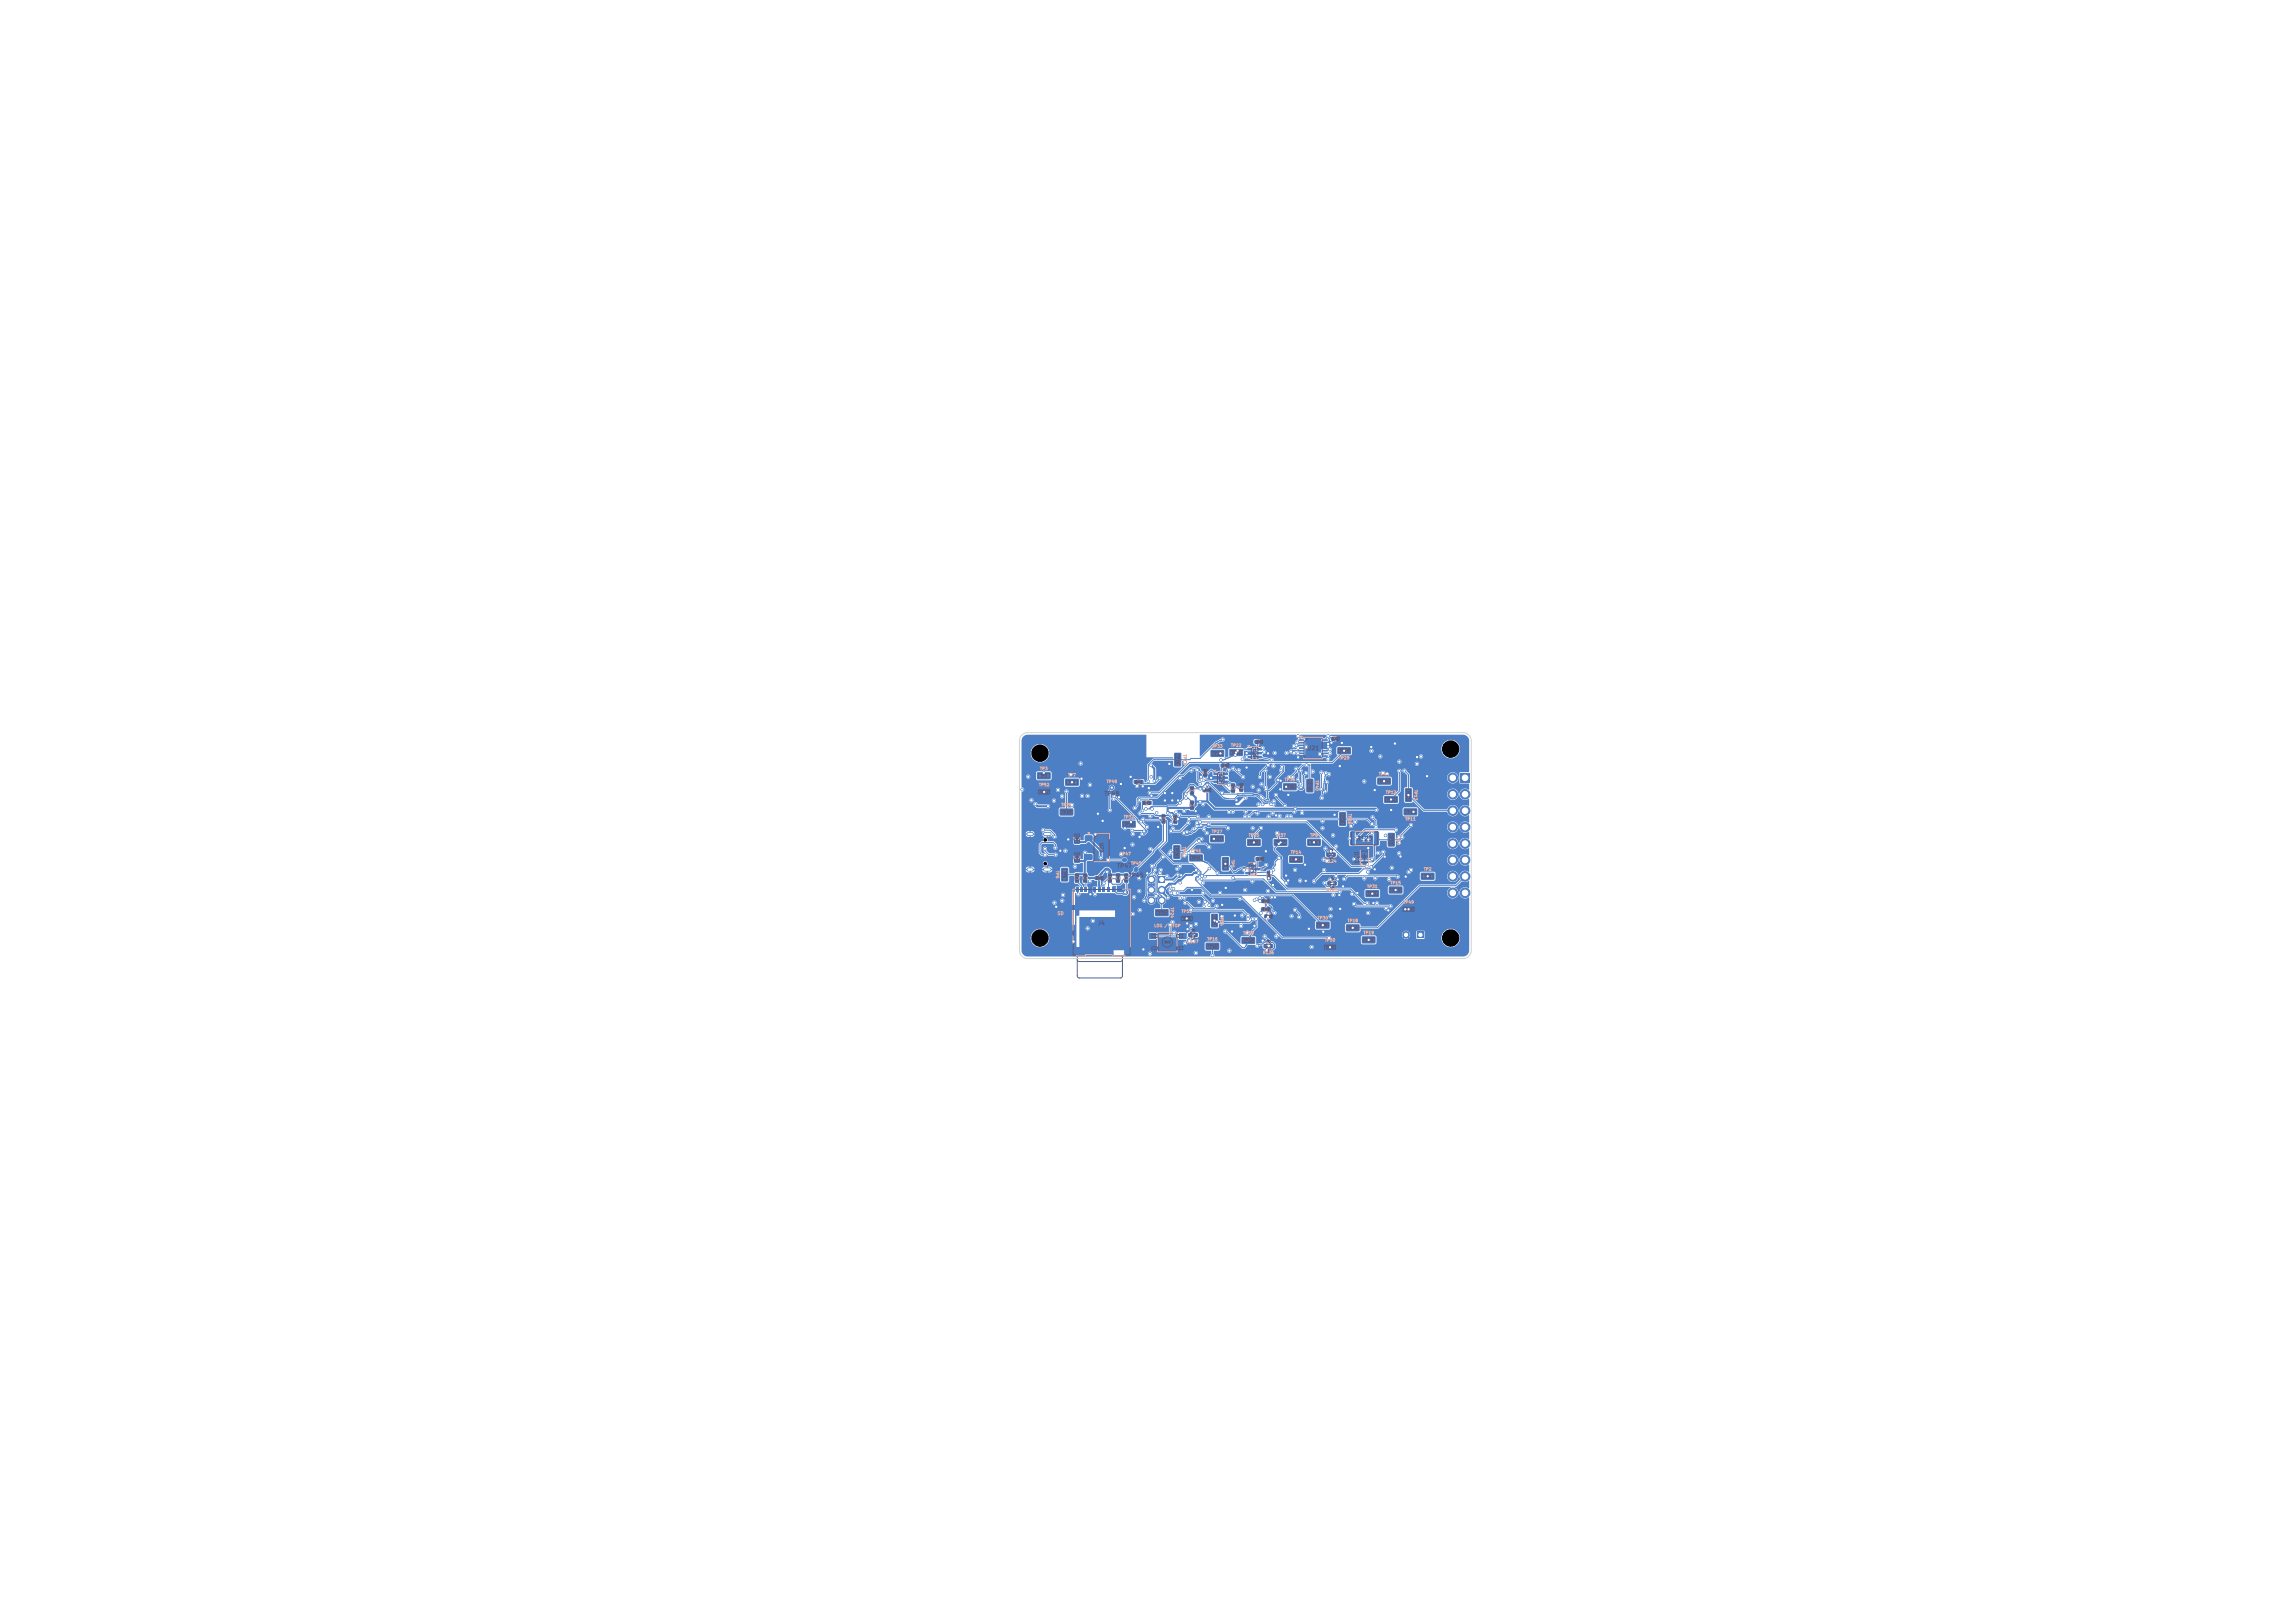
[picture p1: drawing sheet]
<svg xmlns="http://www.w3.org/2000/svg" width="297mm" height="210mm" viewBox="0 0 297 210" stroke-linecap="round" stroke-linejoin="round" font-family="sans-serif">
<defs><g id="words">
<g font-size=".5" fill="#585d84">
<text x="169.1" y="97.2">U21</text>
<text x="142.9" y="103.1">TP48</text>
<text x="144.5" y="112.4">TP47</text>
<text x="146" y="113.7">TP45</text>
<text x="175.2" y="110.1" transform="rotate(90 175.2 110.1)">D30</text>
<text x="175.5" y="108.9">R123</text>
<text x="142" y="119.9">J4</text>
</g>
<g font-size=".4" fill="#e8b2a7">
<text x="134.4" y="101.8">TP52</text>
<text x="134.5" y="99.7">TP3</text>
<text x="138.2" y="100.6">TP7</text>
<text x="143.2" y="101.4">TP48</text>
<text x="153.1" y="97.6" transform="rotate(90 153.1 97.6)">TP28</text>
<text x="156.8" y="96.8">TP33</text>
<text x="159.3" y="96.7">TP22</text>
<text x="166.2" y="101.2">TP36</text>
<text x="170.2" y="100.9" transform="rotate(90 170.2 100.9)">TP40</text>
<text x="173.2" y="98.4">TP29</text>
<text x="178.4" y="100.4">TP44</text>
<text x="137.3" y="104.4">TP20</text>
<text x="145.4" y="106">TP32</text>
<text x="156.8" y="107.9">TP27</text>
<text x="174.4" y="105.3" transform="rotate(90 174.4 105.3)">TP26</text>
<text x="179.3" y="102.8">TP12</text>
<text x="180.7" y="107.9" transform="rotate(90 180.7 107.9)">TP10</text>
<text x="181.8" y="106.3">TP11</text>
<text x="182.9" y="102.2" transform="rotate(90 182.9 102.2)">TP13</text>
<text x="136.6" y="112.6" transform="rotate(90 136.6 112.6)">TP6</text>
<text x="144.9" y="110.8">TP47</text>
<text x="146.3" y="112">TP45</text>
<text x="152.9" y="109.5" transform="rotate(90 152.9 109.5)">TP38</text>
<text x="154.1" y="110.4">TP41</text>
<text x="159.2" y="111.2" transform="rotate(90 159.2 111.2)">TP5</text>
<text x="161.6" y="108.4">TP35</text>
<text x="165" y="108.4">TP37</text>
<text x="167" y="110.6">TP14</text>
<text x="169.5" y="108.3">TP8</text>
<text x="171.5" y="111.7">R124</text>
<text x="184.2" y="112.7">TP2</text>
<text x="136.8" y="118.5">SD</text>
<text x="151.4" y="117.4" transform="rotate(90 151.4 117.4)">TP24</text>
<text x="152.9" y="118.2">TP51</text>
<text x="157.8" y="118.4" transform="rotate(90 157.8 118.4)">TP34</text>
<text x="170.5" y="119.1">TP30</text>
<text x="171.6" y="115.4">R125</text>
<text x="174.3" y="119.4">TP18</text>
<text x="176.9" y="115">TP31</text>
<text x="179.9" y="114.5">TP15</text>
<text x="181.6" y="117">TP49</text>
<text x="149.3" y="120.1">LOG / STOP</text>
<text x="153.6" y="122.1">R127</text>
<text x="156.2" y="121.8">TP16</text>
<text x="160.8" y="121">TP39</text>
<text x="163.4" y="123.5">R126</text>
<text x="171.4" y="121.9">TP50</text>
<text x="176.4" y="121">TP19</text>
</g>
<g font-size=".4" fill="#585d84">
<text x="157.7" y="100" transform="rotate(90 157.7 100)">U22</text>
<text x="162.1" y="96.9" transform="rotate(90 162.1 96.9)">U23</text>
<text x="142.2" y="109" transform="rotate(90 142.2 109)">U20</text>
<text x="161.8" y="111.9" transform="rotate(90 161.8 111.9)">U24</text>
<text x="171.9" y="109.7" transform="rotate(90 171.9 109.7)">R124</text>
<text x="172.1" y="113.4" transform="rotate(90 172.1 113.4)">R125</text>
<text x="154.1" y="120.1" transform="rotate(90 154.1 120.1)">R127</text>
<text x="163.8" y="121.5" transform="rotate(90 163.8 121.5)">R126</text>
</g>
<g font-size=".3" fill="#585d84">
<text x="134.6" y="100.6">TP3</text>
<text x="138.3" y="101.5">TP7</text>
<text x="152.2" y="97.7" transform="rotate(90 152.2 97.7)">TP28</text>
<text x="156.9" y="97.7">TP33</text>
<text x="159.4" y="97.6">TP22</text>
<text x="169.3" y="101" transform="rotate(90 169.3 101)">TP40</text>
<text x="173.3" y="97.4">TP29</text>
<text x="178.5" y="101.3">TP44</text>
<text x="134.5" y="102.7">TP52</text>
<text x="137.4" y="105.3">TP20</text>
<text x="145.5" y="106.9">TP32</text>
<text x="166.3" y="102">TP36</text>
<text x="173.5" y="105.4" transform="rotate(90 173.5 105.4)">TP26</text>
<text x="179.4" y="103.7">TP12</text>
<text x="181.9" y="105.3">TP11</text>
<text x="182" y="102.3" transform="rotate(90 182 102.3)">TP13</text>
<text x="137.5" y="112.7" transform="rotate(90 137.5 112.7)">TP6</text>
<text x="139.2" y="108" transform="rotate(90 139.2 108)">C58</text>
<text x="139.2" y="110.5" transform="rotate(90 139.2 110.5)">C59</text>
<text x="152" y="109.6" transform="rotate(90 152 109.6)">TP38</text>
<text x="154.2" y="111.3">TP41</text>
<text x="156.9" y="108.8">TP27</text>
<text x="158.3" y="111.3" transform="rotate(90 158.3 111.3)">TP5</text>
<text x="161.7" y="109.2">TP35</text>
<text x="165.1" y="109.3">TP37</text>
<text x="167.1" y="111.4">TP14</text>
<text x="169.6" y="109.2">TP8</text>
<text x="179.8" y="108" transform="rotate(90 179.8 108)">TP10</text>
<text x="184.3" y="113.6">TP2</text>
<text x="149.7" y="118.3">TP24</text>
<text x="153" y="119.1">TP51</text>
<text x="156.9" y="118.5" transform="rotate(90 156.9 118.5)">TP34</text>
<text x="170.6" y="119.9">TP30</text>
<text x="177" y="115.9">TP31</text>
<text x="180" y="115.4">TP15</text>
<text x="181.7" y="117.9">TP49</text>
<text x="150.6" y="122.1">SW3</text>
<text x="156.3" y="122.7">TP16</text>
<text x="160.9" y="121.9">TP39</text>
<text x="171.5" y="122.8">TP50</text>
<text x="174.4" y="120.3">TP18</text>
<text x="176.5" y="121.9">TP19</text>
</g>
<g font-size=".2" fill="#585d84">
<text x="172.5" y="95.8">C62</text>
<text x="146.9" y="101.3">R104</text>
<text x="154.1" y="101.9" transform="rotate(90 154.1 101.9)">R113</text>
<text x="155.8" y="99.6" transform="rotate(90 155.8 99.6)">R118</text>
<text x="158.2" y="99.2">C63</text>
<text x="159.4" y="101.5" transform="rotate(90 159.4 101.5)">R116</text>
<text x="160.5" y="101.4" transform="rotate(90 160.5 101.4)">R117</text>
<text x="162.6" y="96.2">C64</text>
<text x="148" y="104.1">R105</text>
<text x="150.4" y="105.5" transform="rotate(90 150.4 105.5)">R106</text>
<text x="151.9" y="105.6" transform="rotate(90 151.9 105.6)">R112</text>
<text x="154.1" y="103.8" transform="rotate(90 154.1 103.8)">R114</text>
<text x="155.8" y="102.4">R115</text>
<text x="139.2" y="113.2" transform="rotate(90 139.2 113.2)">R110</text>
<text x="140.3" y="113.2" transform="rotate(90 140.3 113.2)">R109</text>
<text x="142" y="113.8">C60</text>
<text x="143.5" y="113.2" transform="rotate(90 143.5 113.2)">R107</text>
<text x="144.5" y="113.2" transform="rotate(90 144.5 113.2)">R108</text>
<text x="145.6" y="113.2" transform="rotate(90 145.6 113.2)">R111</text>
<text x="162.8" y="111.3">C65</text>
<text x="164.1" y="112.8" transform="rotate(90 164.1 112.8)">R119</text>
<text x="163.4" y="117.8">R121</text>
<text x="163.4" y="116.8">R120</text>
<text x="163.8" y="118.7">R122</text>
</g>
</g></defs>
<path d="M149.9 113.3h.9v1h-.9z" fill="#4d7fc4"/>
<g fill="#4d7fc4" stroke="#4d7fc4" stroke-width=".13">
<circle cx="149" cy="113.8" r=".45"/>
<circle cx="150.3" cy="115.2" r=".45"/>
<circle cx="149" cy="115.2" r=".45"/>
<circle cx="150.3" cy="116.5" r=".45"/>
<circle cx="149" cy="116.5" r=".45"/>
</g>
<path d="M133.1 112.5h.4M133.1 107.9h.4M135.2 112.5h.6M135.2 107.9h.6" fill="none" stroke="#4d7fc4" stroke-width=".53"/>
<path d="M189 100h1.2v1.3h-1.2z" fill="#4d7fc4"/>
<g fill="#4d7fc4" stroke="#4d7fc4" stroke-width=".13">
<circle cx="189.6" cy="102.8" r=".62"/>
<circle cx="189.6" cy="104.9" r=".62"/>
<circle cx="189.6" cy="107" r=".62"/>
<circle cx="189.6" cy="109.2" r=".62"/>
<circle cx="189.6" cy="111.3" r=".62"/>
<circle cx="189.6" cy="113.4" r=".62"/>
<circle cx="189.6" cy="115.5" r=".62"/>
<circle cx="188" cy="100.6" r=".62"/>
<circle cx="188" cy="102.8" r=".62"/>
<circle cx="188" cy="104.9" r=".62"/>
<circle cx="188" cy="107" r=".62"/>
<circle cx="188" cy="109.2" r=".62"/>
<circle cx="188" cy="111.3" r=".62"/>
<circle cx="188" cy="113.4" r=".62"/>
<circle cx="188" cy="115.5" r=".62"/>
</g>
<path d="M183.4 120.5h.8v.9h-.8z" fill="#4d7fc4"/>
<circle cx="182" cy="121" r=".43" fill="#4d7fc4" stroke="#4d7fc4" stroke-width=".13"/>
<g fill="#4d7fc4">
<path d="M151.9 105.4h.4v.3h-.4z"/>
<path d="M151.9 106.3h.4v.3h-.4z"/>
<path d="M166.1 101.4l1.6-.1 .1 .2v.7l-.1 .1h-1.6l-.1-.2z"/>
<path d="M183.9 112.9h1.7l.1 .1-.1 .8-.1 .1h-1.6l-.1-.2z"/>
<path d="M171.3 122.1h1.6l.1 .1v.8h-.1h-1.6l-.1-.1z"/>
<path d="M139.2 113h.4v.4h-.4z"/>
<path d="M139.2 113.9h.4v.3h-.4z"/>
<path d="M178.3 100.6h1.6l.1 .1v.8l-.1 .1-1.6-.1-.1-.1z"/>
<path d="M156 122h1.7l.1 .1v.7l-.1 .1h-1.6l-.1-.1z"/>
<path d="M171.8 114.1h.3v.4h-.3z"/>
<path d="M172.6 114.1h.4v.4h-.4z"/>
<path d="M168 95.7h.8v.1l-.7 .1z"/>
<path d="M168 96h.8v.2h-.7z"/>
<path d="M168 96.4l.8-.1v.2l-.7 .1z"/>
<path d="M168 96.7h.8v.2h-.7z"/>
<path d="M168 97h.8v.2h-.7z"/>
<path d="M168 97.4h.8v.2h-.7z"/>
<path d="M168 97.7h.8v.2h-.7z"/>
<path d="M171.1 97.7h.7v.2h-.7z"/>
<path d="M171.1 97.4h.7v.2h-.7z"/>
<path d="M171.1 97h.7v.2h-.7z"/>
<path d="M171.1 96.7h.7v.2h-.7z"/>
<path d="M171.1 96.4l.7-.1v.2l-.7 .1z"/>
<path d="M171.1 96h.7v.2h-.7z"/>
<path d="M171.1 95.7h.7v.1l-.7 .1z"/>
<path d="M171.6 110.4h.4v.4h-.4z"/>
<path d="M172.5 110.4h.4v.4h-.4z"/>
<path d="M134.3 102h1.7v.1v.8l-.1 .1-1.6-.1-.1-.1z"/>
<path d="M155.8 100.2h.4v.4h-.4z"/>
<path d="M155.8 99.4h.4v.3h-.4z"/>
<path d="M164 113.5h.4v.4h-.4z"/>
<path d="M164 112.6h.4v.4h-.4z"/>
<path d="M169.1 100.8l.8-.1 .1 .1v1.6l-.1 .1-.7 .1-.2-.1z"/>
<path d="M163.2 117.4h.4v.5h-.4z"/>
<path d="M164.1 117.4h.3v.5h-.3z"/>
<path d="M161.2 111.8h.6v.3h-.6z"/>
<path d="M161.2 112.8h.6v.3h-.6z"/>
<path d="M162.4 112.3h.6v.3h-.6z"/>
<path d="M156.7 97h1.7v.1v.8l-.1 .1h-1.6l-.1-.2z"/>
<path d="M160.7 121.2h1.7l.1 .1-.1 .8-.1 .1h-1.6l-.1-.2z"/>
<path d="M163.6 118.4h.4v.4h-.4z"/>
<path d="M164.5 118.4h.3v.4h-.3z"/>
<path d="M170.3 119.3l1.7-.1 .1 .2v.7l-.1 .1h-1.6l-.1-.1z"/>
<path d="M163.2 116.4h.4v.4h-.4z"/>
<path d="M164.1 116.4h.3v.4h-.3z"/>
<path d="M176.3 121.2l1.6-.1 .1 .2v.7l-.1 .1h-1.6l-.1-.1z"/>
<path d="M179.7 114.7h1.7l.1 .1v.8h-.1h-1.6l-.1-.1z"/>
<path d="M154 104.5h.5v.3h-.5z"/>
<path d="M154 103.6h.5v.4h-.5z"/>
<path d="M172.2 95.4h.4v.4h-.4z"/>
<path d="M173.1 95.4h.4v.4h-.4z"/>
<path d="M149.5 117.7l1.7-.1 .1 .2-.1 .7-.1 .1h-1.6l-.1-.2z"/>
<path d="M181.4 117.2h1.7l.1 .1v.8h-.1h-1.6l-.1-.1z"/>
<path d="M181.8 102h.8l.1 .1 .1 1.6-.1 .1h-.8l-.1-.1z"/>
<path d="M140.2 113h.5v.4h-.5z"/>
<path d="M140.2 113.9h.5v.3h-.5z"/>
<path d="M161.4 96.8h.7v.3h-.6z"/>
<path d="M161.4 97.3h.7v.3h-.6z"/>
<path d="M161.4 97.8h.7v.3h-.6z"/>
<path d="M162.6 97.8h.7v.3h-.6z"/>
<path d="M162.6 97.3h.7v.3h-.6z"/>
<path d="M162.6 96.8h.7v.3h-.6z"/>
<path d="M163.5 122.2h.4v.4h-.4z"/>
<path d="M164.4 122.2h.4v.4h-.4z"/>
<path d="M157 100h.7v.3h-.6z"/>
<path d="M157 100.5h.7v.3h-.6z"/>
<path d="M157 101h.7v.3h-.6z"/>
<path d="M158.3 101h.6v.3h-.6z"/>
<path d="M158.3 100.5h.6v.3h-.6z"/>
<path d="M158.3 100h.6v.3h-.6z"/>
<path d="M173.3 105.1h.8l.1 .1v1.5l-.1 .2h-.7l-.1-.1z"/>
<path d="M174.2 119.6h1.7l.1 .1v.8h-.2h-1.6v-.1z"/>
<path d="M156.6 108.1h1.7l.1 .1v.7l-.1 .1h-1.6l-.1-.1z"/>
<path d="M140.4 108.1h.2h.7l.1 .2v.5l-.2 .1-.8-.1v-.1z"/>
<path d="M140.4 109.3h.9l.1 .2v.5l-.2 .1-.8-.1v-.1z"/>
<path d="M143.8 108.8l.7-.1 .2 .1 .1 1.6-.2 .3h-.7l-.2-.1v-1.7z"/>
<path d="M140.4 110.5h.9l.1 .2v.5l-.2 .1h-.8v-.2z"/>
<path d="M155.6 102h.4v.5h-.4z"/>
<path d="M156.5 102h.4v.5h-.4z"/>
<path d="M179.2 103h1.6l.1 .1v.7l-.1 .1h-1.6l-.1-.1z"/>
<path d="M143.9 114.8h.3v.7h-.3z"/>
<path d="M143.3 114.8h.3v.7h-.3z"/>
<path d="M142.7 114.8h.4v.7h-.4z"/>
<path d="M142.1 114.8h.4v.7h-.4z"/>
<path d="M141.5 114.8h.4v.7h-.4z"/>
<path d="M140.9 114.8h.4v.7h-.4z"/>
<path d="M140.3 114.8h.4v.7h-.4z"/>
<path d="M139.8 114.8h.3v.7h-.3z"/>
<path d="M139.3 114.8h.3v.7h-.3z"/>
<path d="M138.7 120.5h.5v.4h-.5z"/>
<path d="M138.7 122.2h.5v1.5h-.5z"/>
<path d="M138.7 117.1h.5v.6h-.5z"/>
<path d="M144.6 114.8h.5v.7h-.5z"/>
<path d="M145.8 122.7h.7v1h-.7z"/>
<path d="M137.9 100.8l1.6-.1 .1 .2v.7l-.1 .1h-1.6l-.1-.1z"/>
<path d="M181.7 104.6h1.6l.1 .1v.7l-.1 .1h-1.6l-.1-.1z"/>
<path d="M134.2 99.9h1.7l.1 .1v.8l-.1 .1-1.6-.1-.1-.1z"/>
<path d="M159.3 102.2h.5v.4h-.5z"/>
<path d="M159.3 101.4h.5v.3h-.5z"/>
<path d="M173.1 96.7h1.7l.1 .1-.1 .7-.1 .1h-1.6l-.1-.1z"/>
<path d="M159.1 96.9h1.7l.1 .1v.8l-.2 .1-1.5-.1-.1-.1z"/>
<path d="M166.8 110.8l1.7-.1 .1 .2v.7l-.1 .1h-1.6l-.1-.2z"/>
<path d="M158.1 110.9h.8h.2v1.6l-.1 .2h-.8l-.1-.1z"/>
<path d="M174.7 107.6h.5l.1 .1v1.5l-.1 .2h-.4l-.1-.1z"/>
<path d="M177.9 107.6h.4l.2 .1v1.5l-.1 .2h-.4l-.2-.1z"/>
<path d="M176.7 115.2h1.7l.1 .1v.7l-.1 .1h-1.6l-.1-.1z"/>
<path d="M158 98.8h.4v.5h-.4z"/>
<path d="M158.8 98.8h.4v.5h-.4z"/>
<path d="M162.3 95.8h.5v.4h-.5z"/>
<path d="M163.2 95.8h.4v.4h-.4z"/>
<path d="M139 108.7h.7v.4l-.1 .1h-.5l-.1-.1z"/>
<path d="M139 107.7h.7v.4l-.1 .1h-.5l-.1-.1z"/>
<path d="M160.4 102.1h.5v.4h-.5z"/>
<path d="M160.4 101.2h.5v.4h-.5z"/>
<path d="M148.7 120.7h.9v.8h-.9z"/>
<path d="M152.6 120.7h.8v.8h-.8z"/>
<path d="M148.7 122.3h.9v.8h-.9z"/>
<path d="M152.6 122.3h.8v.8h-.8z"/>
<path d="M145.5 113h.5v.4h-.5z"/>
<path d="M145.5 113.9h.5v.3h-.5z"/>
<path d="M156.7 118.3l.8-.1 .1 .1v1.6v.1h-.8l-.1-.1z"/>
</g>
<circle cx="143.9" cy="101.9" r=".27" fill="#4d7fc4" stroke="#4d7fc4" stroke-width=".13"/>
<g fill="#4d7fc4">
<path d="M143.4 113h.4v.4h-.4z"/>
<path d="M143.4 113.9h.4v.3h-.4z"/>
<path d="M137.3 112.3h.8l.1 .1 .1 1.5-.1 .2h-.8l-.1-.1z"/>
<path d="M176.3 111.4h.5v.5h-.5z"/>
<path d="M176.3 109.9h.5v.5h-.5z"/>
<path d="M139 111.2h.7v.4l-.1 .1h-.5l-.1-.2z"/>
<path d="M139 110.2l.7-.1v.5l-.1 .1h-.5l-.1-.2z"/>
<path d="M152.7 118.4h1.7l.1 .1v.7l-.2 .1h-1.5l-.1-.1z"/>
<path d="M141.7 113.4h.4v.4h-.4z"/>
<path d="M142.5 113.4h.4v.4h-.4z"/>
<path d="M151.8 109.4l.8-.1 .2 .1v1.6l-.1 .1-.8 .1-.1-.1z"/>
<path d="M164.9 108.6l1.6-.1 .1 .2v.7l-.1 .1h-1.6l-.1-.1z"/>
</g>
<circle cx="147" cy="112.5" r=".27" fill="#4d7fc4" stroke="#4d7fc4" stroke-width=".13"/>
<g fill="#4d7fc4">
<path d="M153.8 120.8h.3v.4h-.3z"/>
<path d="M154.6 120.8h.4v.4h-.4z"/>
<path d="M145.2 106.2h1.7l.1 .1v.7l-.1 .1h-1.6l-.1-.1z"/>
<path d="M137.2 104.6h1.6l.1 .1v.8h-.1h-1.6l-.1-.1z"/>
<path d="M154 102.6h.5v.3h-.5z"/>
<path d="M154 101.7h.5v.3h-.5z"/>
<path d="M162.5 110.9h.4v.5h-.4z"/>
<path d="M163.3 110.9h.4v.5h-.4z"/>
<path d="M179.6 107.8h.8h.1v1.6l-.1 .2h-.7l-.1-.1z"/>
<path d="M161.4 108.6l1.7-.1 .1 .2v.7l-.2 .1h-1.5l-.1-.1z"/>
</g>
<circle cx="145.5" cy="111.3" r=".27" fill="#4d7fc4" stroke="#4d7fc4" stroke-width=".13"/>
<g fill="#4d7fc4">
<path d="M169.2 108.5h1.7l.1 .1-.1 .8-.1 .1h-1.6l-.1-.2z"/>
<path d="M152 97.4h.8l.1 .1v1.6l-.1 .1h-.7l-.2-.1z"/>
<path d="M144.5 113h.4v.4h-.4z"/>
<path d="M144.5 113.9h.4v.3h-.4z"/>
<path d="M148.7 103.7h.3v.4h-.3z"/>
<path d="M147.8 103.7h.4v.4h-.4z"/>
<path d="M150.3 105.3h.5v.4h-.5z"/>
<path d="M150.3 106.2h.5v.4h-.5z"/>
<path d="M147.6 101h.4v.4h-.4z"/>
<path d="M146.7 101h.4v.4h-.4z"/>
<path d="M153.9 110.6l1.7-.1 .1 .2v.7l-.1 .1h-1.6l-.1-.1z"/>
</g>
<g fill="#4d7fc4" stroke="#4d7fc4" stroke-width=".13">
<circle cx="144.1" cy="103.4" r=".16"/>
<circle cx="174.7" cy="108.5" r=".16"/>
<circle cx="177.5" cy="107.8" r=".16"/>
<circle cx="147.8" cy="107.9" r=".16"/>
<circle cx="172" cy="100.2" r=".16"/>
<circle cx="148.9" cy="109.9" r=".16"/>
<circle cx="171.5" cy="102.4" r=".16"/>
<circle cx="144.2" cy="103" r=".16"/>
<circle cx="171.7" cy="101.2" r=".16"/>
<circle cx="176.5" cy="108.6" r=".16"/>
<circle cx="184.8" cy="113.4" r=".16"/>
<circle cx="179.3" cy="108.1" r=".16"/>
<circle cx="153.4" cy="98.6" r=".16"/>
<circle cx="158.9" cy="107.2" r=".16"/>
<circle cx="153.2" cy="107.8" r=".16"/>
<circle cx="166.4" cy="101.8" r=".16"/>
<circle cx="169" cy="100" r=".16"/>
<circle cx="159.1" cy="105" r=".16"/>
<circle cx="161.2" cy="103.2" r=".16"/>
<circle cx="167.9" cy="96.1" r=".16"/>
<circle cx="163.3" cy="101.5" r=".16"/>
<circle cx="169.1" cy="96.6" r=".16"/>
<circle cx="149.9" cy="107" r=".16"/>
<circle cx="145.6" cy="115.5" r=".16"/>
<circle cx="169" cy="114" r=".16"/>
<circle cx="135.1" cy="102.5" r=".16"/>
<circle cx="153.6" cy="119.5" r=".16"/>
<circle cx="141.8" cy="108" r=".16"/>
<circle cx="161.3" cy="97.5" r=".16"/>
<circle cx="148.5" cy="113" r=".16"/>
<circle cx="177.5" cy="96.7" r=".16"/>
<circle cx="140" cy="100.8" r=".16"/>
<circle cx="149" cy="103" r=".16"/>
<circle cx="183.4" cy="98" r=".16"/>
<circle cx="159.8" cy="118.5" r=".16"/>
<circle cx="138.6" cy="100.2" r=".16"/>
<circle cx="148.7" cy="102" r=".16"/>
<circle cx="180" cy="104.8" r=".16"/>
<circle cx="175.7" cy="115.5" r=".16"/>
<circle cx="166.4" cy="113.3" r=".16"/>
<circle cx="136.7" cy="117.3" r=".16"/>
<circle cx="165.7" cy="101" r=".16"/>
<circle cx="165.1" cy="105.5" r=".16"/>
<circle cx="163.4" cy="121.7" r=".16"/>
<circle cx="169.4" cy="120.2" r=".16"/>
<circle cx="154.3" cy="115.1" r=".16"/>
<circle cx="181.1" cy="109" r=".16"/>
<circle cx="181.2" cy="110.8" r=".16"/>
<circle cx="171.2" cy="120.6" r=".16"/>
<circle cx="152.5" cy="103.6" r=".16"/>
<circle cx="158.1" cy="118.6" r=".16"/>
<circle cx="177.9" cy="112.5" r=".16"/>
<circle cx="177.7" cy="116.9" r=".16"/>
<circle cx="179.5" cy="100.1" r=".16"/>
<circle cx="154.4" cy="121.8" r=".16"/>
<circle cx="165.7" cy="102.1" r=".16"/>
<circle cx="184.7" cy="100.4" r=".16"/>
<circle cx="160" cy="103.5" r=".16"/>
<circle cx="173.7" cy="96.1" r=".16"/>
<circle cx="151.7" cy="102.6" r=".16"/>
<circle cx="177.1" cy="109.7" r=".16"/>
<circle cx="145.1" cy="101.4" r=".16"/>
<circle cx="148" cy="122.8" r=".16"/>
<circle cx="159.4" cy="120.5" r=".16"/>
<circle cx="146.3" cy="100.5" r=".16"/>
<circle cx="173.8" cy="114.7" r=".16"/>
<circle cx="138.2" cy="108.6" r=".16"/>
<circle cx="152.4" cy="106" r=".16"/>
<circle cx="165" cy="116.1" r=".16"/>
<circle cx="138.9" cy="121.8" r=".16"/>
<circle cx="154.8" cy="112.6" r=".16"/>
<circle cx="153.6" cy="118.9" r=".16"/>
<circle cx="151.7" cy="103.6" r=".16"/>
<circle cx="144.8" cy="103.2" r=".16"/>
<circle cx="166.7" cy="102.9" r=".16"/>
<circle cx="173.1" cy="113.8" r=".16"/>
<circle cx="181.9" cy="117.7" r=".16"/>
<circle cx="151.3" cy="98.8" r=".16"/>
<circle cx="173.4" cy="99.1" r=".16"/>
<circle cx="150.8" cy="103.6" r=".16"/>
<circle cx="172.7" cy="105.4" r=".16"/>
<circle cx="173.4" cy="117.6" r=".16"/>
<circle cx="137.2" cy="110.1" r=".16"/>
<circle cx="154.7" cy="105" r=".16"/>
<circle cx="158.2" cy="117.1" r=".16"/>
<circle cx="168.9" cy="111.9" r=".16"/>
<circle cx="162.3" cy="111.7" r=".16"/>
<circle cx="171.9" cy="96.6" r=".16"/>
<circle cx="179.2" cy="110.9" r=".16"/>
<circle cx="173.3" cy="115.8" r=".16"/>
<circle cx="172.1" cy="122.6" r=".16"/>
<circle cx="150.8" cy="102.6" r=".16"/>
<circle cx="152.9" cy="113.3" r=".16"/>
<circle cx="142.7" cy="106.2" r=".16"/>
<circle cx="163.8" cy="110.2" r=".16"/>
<circle cx="179.7" cy="117.8" r=".16"/>
<circle cx="156.7" cy="100.6" r=".16"/>
<circle cx="143.2" cy="112.8" r=".16"/>
<circle cx="141.1" cy="115.7" r=".16"/>
<circle cx="171.9" cy="96.3" r=".16"/>
<circle cx="180.5" cy="96.2" r=".16"/>
<circle cx="164.1" cy="97.5" r=".16"/>
<circle cx="164.7" cy="114.5" r=".16"/>
<circle cx="181.9" cy="113.4" r=".16"/>
<circle cx="162.3" cy="119.8" r=".16"/>
<circle cx="161.3" cy="99.3" r=".16"/>
<circle cx="142.1" cy="105.3" r=".16"/>
<circle cx="155.4" cy="100.5" r=".16"/>
<circle cx="145.5" cy="109.7" r=".16"/>
<circle cx="172.3" cy="96.1" r=".16"/>
<circle cx="153.7" cy="120.2" r=".16"/>
<circle cx="150.1" cy="105.8" r=".16"/>
<circle cx="158.6" cy="114.9" r=".16"/>
<circle cx="166.7" cy="113.9" r=".16"/>
<circle cx="168" cy="98" r=".16"/>
<circle cx="165.4" cy="100.9" r=".16"/>
<circle cx="147.9" cy="101.7" r=".16"/>
<circle cx="182.3" cy="117.7" r=".16"/>
<circle cx="147.5" cy="108.3" r=".16"/>
<circle cx="177.9" cy="102.2" r=".16"/>
<circle cx="162" cy="112.7" r=".16"/>
<circle cx="162.1" cy="114" r=".16"/>
<circle cx="161.1" cy="115.2" r=".16"/>
<circle cx="161" cy="112.5" r=".16"/>
<circle cx="154.8" cy="123.3" r=".16"/>
<circle cx="159.1" cy="123" r=".16"/>
<circle cx="159.6" cy="113.6" r=".16"/>
<circle cx="137.9" cy="110.1" r=".16"/>
<circle cx="135.1" cy="100" r=".16"/>
<circle cx="137.4" cy="103.1" r=".16"/>
<circle cx="138.7" cy="104.2" r=".16"/>
<circle cx="139.1" cy="112.1" r=".16"/>
<circle cx="139.8" cy="98.8" r=".16"/>
<circle cx="140.8" cy="103" r=".16"/>
<circle cx="141" cy="101.5" r=".16"/>
<circle cx="136.9" cy="102.2" r=".16"/>
<circle cx="137.6" cy="115.8" r=".16"/>
<circle cx="136.5" cy="116.8" r=".16"/>
<circle cx="136.4" cy="103.6" r=".16"/>
<circle cx="137.5" cy="116.5" r=".16"/>
<circle cx="141.4" cy="119.2" r=".16"/>
<circle cx="149.7" cy="105.2" r=".16"/>
<circle cx="156.4" cy="106.7" r=".16"/>
<circle cx="160.9" cy="100.6" r=".16"/>
<circle cx="160" cy="97.4" r=".16"/>
<circle cx="159.9" cy="97.7" r=".16"/>
<circle cx="158" cy="98.3" r=".16"/>
<circle cx="160.2" cy="97.1" r=".16"/>
<circle cx="150.2" cy="112.6" r=".16"/>
<circle cx="154.9" cy="106.5" r=".16"/>
<circle cx="159.6" cy="99.4" r=".16"/>
<circle cx="140.8" cy="120.1" r=".16"/>
<circle cx="149.4" cy="112.6" r=".16"/>
<circle cx="155.4" cy="106.8" r=".16"/>
<circle cx="170" cy="109" r=".16"/>
<circle cx="157" cy="116.5" r=".16"/>
<circle cx="153.9" cy="121.8" r=".16"/>
<circle cx="172.2" cy="113.8" r=".16"/>
<circle cx="160.6" cy="119.8" r=".16"/>
<circle cx="161.4" cy="120.7" r=".16"/>
<circle cx="152" cy="120.7" r=".16"/>
<circle cx="171.8" cy="111.4" r=".16"/>
<circle cx="171.4" cy="112.6" r=".16"/>
<circle cx="171.4" cy="114.2" r=".16"/>
<circle cx="172.9" cy="113.4" r=".16"/>
<circle cx="158.6" cy="111.8" r=".16"/>
<circle cx="162.1" cy="101.8" r=".16"/>
<circle cx="163.1" cy="100.5" r=".16"/>
<circle cx="162.9" cy="104.1" r=".16"/>
<circle cx="155.3" cy="103.7" r=".16"/>
<circle cx="163.9" cy="111.9" r=".16"/>
<circle cx="183.9" cy="97.9" r=".16"/>
<circle cx="156.2" cy="101.5" r=".16"/>
<circle cx="148.9" cy="99" r=".16"/>
<circle cx="178.1" cy="104.8" r=".16"/>
<circle cx="154.2" cy="99.7" r=".16"/>
<circle cx="151.1" cy="116.1" r=".16"/>
<circle cx="169.9" cy="99.8" r=".16"/>
<circle cx="171.9" cy="95.2" r=".16"/>
<circle cx="164.1" cy="99" r=".16"/>
<circle cx="167.8" cy="99.5" r=".16"/>
<circle cx="155.1" cy="113" r=".16"/>
<circle cx="167.6" cy="104.6" r=".16"/>
<circle cx="167.3" cy="100.5" r=".16"/>
<circle cx="149.4" cy="101" r=".16"/>
<circle cx="180.1" cy="112.3" r=".16"/>
<circle cx="151.1" cy="105.2" r=".16"/>
<circle cx="148.9" cy="105.6" r=".16"/>
<circle cx="159" cy="101.6" r=".16"/>
<circle cx="132.3" cy="102.2" r=".16"/>
<circle cx="135.6" cy="104.3" r=".16"/>
<circle cx="151.6" cy="106.6" r=".16"/>
<circle cx="163.6" cy="97.3" r=".16"/>
<circle cx="164.2" cy="113.6" r=".16"/>
<circle cx="165.6" cy="105.6" r=".16"/>
<circle cx="134" cy="104.1" r=".16"/>
<circle cx="152.4" cy="115.6" r=".16"/>
<circle cx="148.8" cy="102.6" r=".16"/>
<circle cx="174" cy="97.1" r=".16"/>
<circle cx="146.6" cy="107.9" r=".16"/>
<circle cx="152.6" cy="105.4" r=".16"/>
<circle cx="155" cy="105.7" r=".16"/>
<circle cx="164.1" cy="115.3" r=".16"/>
<circle cx="157.9" cy="115.5" r=".16"/>
<circle cx="155.8" cy="117.3" r=".16"/>
<circle cx="167.6" cy="117.7" r=".16"/>
<circle cx="155.9" cy="116.7" r=".16"/>
<circle cx="151.9" cy="115" r=".16"/>
<circle cx="161.5" cy="118.9" r=".16"/>
<circle cx="168.1" cy="118.7" r=".16"/>
<circle cx="172.2" cy="117.6" r=".16"/>
<circle cx="160.8" cy="118.5" r=".16"/>
<circle cx="176.6" cy="113.7" r=".16"/>
<circle cx="152.4" cy="113.2" r=".16"/>
<circle cx="164.8" cy="103.7" r=".16"/>
<circle cx="142.5" cy="111" r=".16"/>
<circle cx="172.2" cy="118.6" r=".16"/>
<circle cx="177.1" cy="118.1" r=".16"/>
<circle cx="177.6" cy="115.6" r=".16"/>
<circle cx="149.1" cy="104.7" r=".16"/>
<circle cx="155.3" cy="106.4" r=".16"/>
<circle cx="176.9" cy="112.1" r=".16"/>
<circle cx="176.9" cy="116.9" r=".16"/>
<circle cx="155.9" cy="113.4" r=".16"/>
<circle cx="180" cy="117.3" r=".16"/>
<circle cx="175.2" cy="117" r=".16"/>
<circle cx="172.6" cy="115.8" r=".16"/>
<circle cx="155.5" cy="113.7" r=".16"/>
<circle cx="173.4" cy="115.4" r=".16"/>
<circle cx="175" cy="115.7" r=".16"/>
<circle cx="163.2" cy="103.1" r=".16"/>
<circle cx="163.4" cy="103.3" r=".16"/>
<circle cx="151.3" cy="110.5" r=".16"/>
<circle cx="167.1" cy="97.2" r=".16"/>
<circle cx="156.4" cy="105.7" r=".16"/>
<circle cx="155.5" cy="108.5" r=".16"/>
<circle cx="158.1" cy="102.6" r=".16"/>
<circle cx="156.2" cy="107.8" r=".16"/>
<circle cx="165.9" cy="99.2" r=".16"/>
<circle cx="151.5" cy="110.2" r=".16"/>
<circle cx="138.7" cy="101.2" r=".16"/>
<circle cx="140" cy="103" r=".16"/>
<circle cx="177.1" cy="108.6" r=".16"/>
<circle cx="136.5" cy="108.3" r=".16"/>
<circle cx="135" cy="107.4" r=".16"/>
<circle cx="181.1" cy="110.4" r=".16"/>
<circle cx="174" cy="113.7" r=".16"/>
<circle cx="180.9" cy="113.4" r=".16"/>
<circle cx="164.6" cy="98.3" r=".16"/>
<circle cx="155.1" cy="116.7" r=".16"/>
<circle cx="162.7" cy="105.2" r=".16"/>
<circle cx="156.5" cy="112.4" r=".16"/>
<circle cx="164.8" cy="99.1" r=".16"/>
<circle cx="155" cy="113.7" r=".16"/>
<circle cx="161.2" cy="105" r=".16"/>
<circle cx="155.5" cy="113.3" r=".16"/>
<circle cx="162.9" cy="102.3" r=".16"/>
<circle cx="166.5" cy="97.4" r=".16"/>
<circle cx="163.2" cy="107.1" r=".16"/>
<circle cx="164.3" cy="100.5" r=".16"/>
<circle cx="162.3" cy="109" r=".16"/>
<circle cx="165" cy="97.4" r=".16"/>
<circle cx="168.4" cy="101.9" r=".16"/>
<circle cx="168.5" cy="105.2" r=".16"/>
<circle cx="180.6" cy="115.2" r=".16"/>
<circle cx="163.9" cy="122.9" r=".16"/>
<circle cx="179.1" cy="101.1" r=".16"/>
<circle cx="178.6" cy="97.9" r=".16"/>
<circle cx="179" cy="100" r=".16"/>
<circle cx="183.4" cy="98.8" r=".16"/>
<circle cx="154.9" cy="106.9" r=".16"/>
<circle cx="178.1" cy="107" r=".16"/>
<circle cx="175.4" cy="106.3" r=".16"/>
<circle cx="157.1" cy="108.5" r=".16"/>
<circle cx="151.8" cy="107.2" r=".16"/>
<circle cx="177.6" cy="105.8" r=".16"/>
<circle cx="174.9" cy="106.9" r=".16"/>
<circle cx="159.5" cy="105" r=".16"/>
<circle cx="167.5" cy="105" r=".16"/>
<circle cx="154.4" cy="110.2" r=".16"/>
<circle cx="161.6" cy="105.7" r=".16"/>
<circle cx="169.1" cy="99" r=".16"/>
<circle cx="168" cy="100.9" r=".16"/>
<circle cx="172.1" cy="97.5" r=".16"/>
<circle cx="170.8" cy="97.6" r=".16"/>
<circle cx="138" cy="102.4" r=".16"/>
<circle cx="160.8" cy="98.2" r=".16"/>
<circle cx="160.3" cy="99.7" r=".16"/>
<circle cx="177.1" cy="121.6" r=".16"/>
<circle cx="162.7" cy="122.4" r=".16"/>
<circle cx="182.9" cy="105" r=".16"/>
<circle cx="175.6" cy="108.4" r=".16"/>
<circle cx="180.6" cy="107.4" r=".16"/>
<circle cx="182.6" cy="106.8" r=".16"/>
<circle cx="181" cy="108.3" r=".16"/>
<circle cx="152.4" cy="112.4" r=".16"/>
<circle cx="152.7" cy="100.7" r=".16"/>
<circle cx="155.8" cy="107.3" r=".16"/>
<circle cx="155.7" cy="104.1" r=".16"/>
<circle cx="167.6" cy="112.5" r=".16"/>
<circle cx="161.5" cy="118.5" r=".16"/>
<circle cx="154.2" cy="117.7" r=".16"/>
<circle cx="175.1" cy="120.1" r=".16"/>
<circle cx="181.1" cy="99.8" r=".16"/>
<circle cx="180" cy="103.4" r=".16"/>
<circle cx="172.5" cy="108.1" r=".16"/>
<circle cx="155.7" cy="115.5" r=".16"/>
<circle cx="172.2" cy="110.1" r=".16"/>
<circle cx="172.9" cy="109.5" r=".16"/>
<circle cx="171.5" cy="109.8" r=".16"/>
<circle cx="178" cy="113.6" r=".16"/>
<circle cx="179.8" cy="113.8" r=".16"/>
<circle cx="177" cy="112.8" r=".16"/>
<circle cx="178.4" cy="110.4" r=".16"/>
<circle cx="155.6" cy="114.3" r=".16"/>
<circle cx="175.3" cy="111.2" r=".16"/>
<circle cx="177.5" cy="111.2" r=".16"/>
<circle cx="179" cy="110.2" r=".16"/>
<circle cx="177.5" cy="112.2" r=".16"/>
<circle cx="170.1" cy="114" r=".16"/>
<circle cx="171.3" cy="111.2" r=".16"/>
<circle cx="179.4" cy="117.5" r=".16"/>
<circle cx="167.7" cy="111.2" r=".16"/>
<circle cx="178.2" cy="116.9" r=".16"/>
<circle cx="141.7" cy="115.7" r=".16"/>
<circle cx="147.1" cy="101.7" r=".16"/>
<circle cx="171.2" cy="119.7" r=".16"/>
<circle cx="147.9" cy="106" r=".16"/>
<circle cx="151.4" cy="115.2" r=".16"/>
<circle cx="172" cy="121.4" r=".16"/>
<circle cx="169.7" cy="122.5" r=".16"/>
<circle cx="156.5" cy="117.1" r=".16"/>
<circle cx="165.2" cy="121.2" r=".16"/>
<circle cx="151.6" cy="115.6" r=".16"/>
<circle cx="147.4" cy="115.3" r=".16"/>
<circle cx="146.6" cy="109.3" r=".16"/>
<circle cx="148.1" cy="116.5" r=".16"/>
<circle cx="147.5" cy="117.8" r=".16"/>
<circle cx="150.5" cy="110.9" r=".16"/>
<circle cx="152.2" cy="105.1" r=".16"/>
<circle cx="147.4" cy="113.6" r=".16"/>
<circle cx="146.6" cy="118.3" r=".16"/>
<circle cx="135.2" cy="109.8" r=".16"/>
<circle cx="136.6" cy="110.6" r=".16"/>
<circle cx="135.2" cy="110.6" r=".16"/>
<circle cx="136.6" cy="109.7" r=".16"/>
<circle cx="146.8" cy="116.1" r=".16"/>
<circle cx="145.1" cy="110.5" r=".16"/>
<circle cx="171" cy="102.1" r=".16"/>
<circle cx="171" cy="100" r=".16"/>
<circle cx="146.8" cy="104.6" r=".16"/>
<circle cx="146.4" cy="106.4" r=".16"/>
<circle cx="145.6" cy="107.2" r=".16"/>
<circle cx="181.1" cy="98.6" r=".16"/>
<circle cx="152.7" cy="114.2" r=".16"/>
<circle cx="182.3" cy="102.9" r=".16"/>
<circle cx="181.7" cy="99.7" r=".16"/>
<circle cx="153.4" cy="122.1" r=".16"/>
<circle cx="163.7" cy="121.2" r=".16"/>
<circle cx="153.4" cy="116.8" r=".16"/>
<circle cx="157.4" cy="117.2" r=".16"/>
<circle cx="168.3" cy="113.9" r=".16"/>
<circle cx="167.1" cy="118.6" r=".16"/>
<circle cx="181.5" cy="108.3" r=".16"/>
<circle cx="143.9" cy="101.9" r=".16"/>
<circle cx="141" cy="114" r=".16"/>
<circle cx="155.3" cy="101.4" r=".16"/>
<circle cx="154.9" cy="99.6" r=".16"/>
<circle cx="143.6" cy="104.8" r=".16"/>
<circle cx="151.4" cy="119.7" r=".16"/>
<circle cx="152.7" cy="112.1" r=".16"/>
<circle cx="153.4" cy="102.8" r=".16"/>
<circle cx="155.3" cy="102.1" r=".16"/>
<circle cx="151" cy="113.4" r=".16"/>
<circle cx="153.5" cy="103.3" r=".16"/>
<circle cx="139.6" cy="115.7" r=".16"/>
<circle cx="163.2" cy="118.1" r=".16"/>
<circle cx="168.3" cy="99.7" r=".16"/>
<circle cx="149.6" cy="115.9" r=".16"/>
<circle cx="164.8" cy="104.1" r=".16"/>
<circle cx="152.7" cy="103.9" r=".16"/>
<circle cx="164.7" cy="105.2" r=".16"/>
<circle cx="148.4" cy="107" r=".16"/>
<circle cx="158.6" cy="120.5" r=".16"/>
<circle cx="148.3" cy="104.7" r=".16"/>
<circle cx="147.7" cy="106.3" r=".16"/>
<circle cx="163.4" cy="104.1" r=".16"/>
<circle cx="149.3" cy="113.1" r=".16"/>
<circle cx="149.1" cy="112" r=".16"/>
<circle cx="162.6" cy="118.9" r=".16"/>
<circle cx="168" cy="97.5" r=".16"/>
<circle cx="164.5" cy="104.1" r=".16"/>
<circle cx="168.3" cy="101.4" r=".16"/>
<circle cx="171" cy="103.2" r=".16"/>
<circle cx="171.1" cy="106.3" r=".16"/>
<circle cx="164.9" cy="118.1" r=".16"/>
<circle cx="163.9" cy="118.9" r=".16"/>
<circle cx="164.1" cy="118.6" r=".16"/>
<circle cx="153.3" cy="110.7" r=".16"/>
<circle cx="156.5" cy="109.6" r=".16"/>
<circle cx="160.5" cy="116.3" r=".16"/>
<circle cx="171.9" cy="98.2" r=".16"/>
<circle cx="171.6" cy="100.1" r=".16"/>
<circle cx="164.1" cy="117.1" r=".16"/>
<circle cx="162.1" cy="107.2" r=".16"/>
<circle cx="153.8" cy="110.4" r=".16"/>
<circle cx="155.2" cy="108.8" r=".16"/>
<circle cx="171.1" cy="107.2" r=".16"/>
<circle cx="157.5" cy="113" r=".16"/>
<circle cx="153.5" cy="110.4" r=".16"/>
<circle cx="153.8" cy="106.5" r=".16"/>
<circle cx="153.3" cy="104.9" r=".16"/>
<circle cx="146.5" cy="107.5" r=".16"/>
<circle cx="151.6" cy="107.6" r=".16"/>
<circle cx="148" cy="107.6" r=".16"/>
<circle cx="161.1" cy="105.7" r=".16"/>
<circle cx="165.7" cy="109" r=".16"/>
<circle cx="162.4" cy="116.5" r=".16"/>
<circle cx="165.1" cy="102.9" r=".16"/>
<circle cx="154.4" cy="107.3" r=".16"/>
<circle cx="166.9" cy="100.5" r=".16"/>
<circle cx="167.5" cy="97.4" r=".16"/>
<circle cx="167.5" cy="96.6" r=".16"/>
<circle cx="164.6" cy="116.1" r=".16"/>
<circle cx="166.3" cy="104.3" r=".16"/>
<circle cx="165.8" cy="99.7" r=".16"/>
<circle cx="162.6" cy="116.4" r=".16"/>
<circle cx="166.4" cy="114.3" r=".16"/>
<circle cx="153.6" cy="107.7" r=".16"/>
<circle cx="163.1" cy="116.6" r=".16"/>
<circle cx="165.5" cy="109.2" r=".16"/>
<circle cx="165.3" cy="107.8" r=".16"/>
<circle cx="167.8" cy="96.4" r=".16"/>
<circle cx="164.2" cy="105.7" r=".16"/>
<circle cx="167" cy="105.6" r=".16"/>
<circle cx="177.6" cy="106.6" r=".16"/>
<circle cx="151.6" cy="105.4" r=".16"/>
<circle cx="153.9" cy="106" r=".16"/>
<circle cx="147.5" cy="105.3" r=".16"/>
<circle cx="147.5" cy="103.5" r=".16"/>
<circle cx="148.6" cy="101.1" r=".16"/>
<circle cx="158.2" cy="95.7" r=".16"/>
<circle cx="150.1" cy="100.7" r=".16"/>
<circle cx="149" cy="100.5" r=".16"/>
<circle cx="150.1" cy="113" r=".16"/>
<circle cx="151.5" cy="114.7" r=".16"/>
<circle cx="133.5" cy="103.6" r=".16"/>
<circle cx="133.1" cy="100.5" r=".16"/>
<circle cx="154.8" cy="119.6" r=".16"/>
<circle cx="153.3" cy="116.1" r=".16"/>
<circle cx="182.6" cy="112.6" r=".16"/>
<circle cx="156.9" cy="123.6" r=".16"/>
<circle cx="148.8" cy="123.4" r=".16"/>
<circle cx="182.3" cy="112.8" r=".16"/>
<circle cx="177.5" cy="97.2" r=".16"/>
<circle cx="176.6" cy="101.1" r=".16"/>
<circle cx="151.7" cy="119.3" r=".16"/>
<circle cx="152.7" cy="116.2" r=".16"/>
<circle cx="140.4" cy="110.3" r=".16"/>
<circle cx="154.1" cy="119.8" r=".16"/>
<circle cx="168" cy="96.8" r=".16"/>
<circle cx="163.8" cy="102.1" r=".16"/>
<circle cx="166.6" cy="105.6" r=".16"/>
<circle cx="163.1" cy="116.2" r=".16"/>
<circle cx="164.1" cy="118.2" r=".16"/>
<circle cx="162.1" cy="118.9" r=".16"/>
<circle cx="157.5" cy="119.3" r=".16"/>
<circle cx="157.2" cy="119.1" r=".16"/>
<circle cx="165.5" cy="111" r=".16"/>
<circle cx="172.1" cy="97" r=".16"/>
<circle cx="163.8" cy="101.8" r=".16"/>
<circle cx="164.5" cy="112.7" r=".16"/>
<circle cx="164.8" cy="112.6" r=".16"/>
<circle cx="161.3" cy="98" r=".16"/>
<circle cx="164.5" cy="113" r=".16"/>
<circle cx="163.8" cy="99.7" r=".16"/>
<circle cx="168" cy="95.2" r=".16"/>
<circle cx="159" cy="99.6" r=".16"/>
<circle cx="157.9" cy="97.5" r=".16"/>
<circle cx="163.4" cy="96.8" r=".16"/>
<circle cx="155.8" cy="101" r=".16"/>
<circle cx="155.5" cy="100.9" r=".16"/>
<circle cx="155.8" cy="102" r=".16"/>
<circle cx="143.4" cy="111.3" r=".16"/>
<circle cx="147.9" cy="104.9" r=".16"/>
<circle cx="142.9" cy="114.3" r=".16"/>
</g>
<g fill="none" stroke="#4d7fc4" stroke-width=".13">
<path d="M135.1 100v.4M154.9 99.6v1.4l.4 .4M157.5 97.5h.4M158.2 99.1l-.1 1.2 .5 .3-.5 .4v.3l1 1 .5 .1M158.2 95.7l-.9 .4-2 2h-1.2l-.1 .2h-4.7l-.7 .7v2.1M159 99.6l-.4 .5M159.6 99.4l1.3 1.2M159.9 97.7l-1.5 .6h-.4M161.3 97.5h.5M161.3 98h.5M161.8 97l-1.6 .1M162.6 96l.2 .2v.3l-.4 .3 .1 .4 .3 .2 .2 .1 .6-.2"/>
<path d="M163 98l1.6 .3M163.4 96.8l-.4 .2M163.8 99.7v2.1M164.1 99l-1 .9v.6M165.9 99.2h.2v.6l-1 1v.2l.2 .3-1 1-.3 .1v.9l.2 .2-.8-.2M167.8 99.5v.3l-.5 .5v.2M167.8 96.4h.6M167.9 96.1h.5M168 97.5h.4M168 96.8h.4M168 95.2l.4 .6M168.3 99.7v1.7"/>
<path d="M168.4 97.8l-.4 .2M168.4 97.1h-1l-.3 .1M171 100v2.1M171.5 96.1h.8M171.5 97.8l.4 .4M171.9 96.6l-.4 .2M171.9 96.3l-.4 .1M172.1 97.5l-1.3 .1M172.1 97l-.6 .1M172.4 95.6l-.5-.4-.4 .6M174 97.1l-1.6 1.6h-18.5l-3.9 3.9h-1.2M181.1 99.8v2.6l-1.1 1"/>
<path d="M181.7 99.7l.6 .5v2.7l2 2h3.7M135 107.4h.9l.6 .6v.3M135.2 109.8v.3l.5 .5h.9M135.5 107.9l.7 .7h2.6M136.6 109.7v-.4l-.3-.3h-1.4l-.3 .3v1l.3 .3h.3M137.8 113.2h1.6M138 102.4v2.7M139.4 108l-.6 .5v.7l.5 .5h1.6M139.4 109.7v.7M139.4 114.1l.5 .5v.5M139.4 115.1v.5l.2 .1M140.4 114.1h.1"/>
<path d="M140.5 114.1v1M141 114l-.1 .1h-.4M141.1 115.1v.6l-1.7 1.7h-.5M141.7 115.1v.6M143.2 112.8l-.5 .8M143.4 111.3h2.1M143.9 101.9l-.3 .3v2.6M144.2 103l2.9 3 .2 .4 1 1 .1 .3-.3 .2h-.3M144.2 109.7h1.3M144.7 114.1l-.4-.4h-.9l-.5 .5v.9M144.9 115.1l.7 .4M145.8 114.1v1.1l.1 .1v.3a.44 .44 0 0 1-.7 0h-.7l-.1-.2v-.6l-.1-.1h-.3v.4"/>
<path d="M146.4 106.4l-.8 .8M146.5 107.5h1.4l.1 .1M146.9 101.2l.2 .2v.3M147.5 103.5h1l.3 .4M147.5 108.3h.7l.3 .3M147.5 105.3h1.8l.2 .2h1.8l.8 .9M147.5 105.3h.1M147.7 106.3l.7 .7M147.9 106l.1 .1 2.8-.1 .2 .2v2.7l-.9 .8v.3l1.8 1.8h2.5l1 1v.3l-.3 .3h-.2l-.2 .2v.3l2 1.9h10.6l3.9 3.9M148 103.9l-.1 .1v.9M148.9 104.5l-.1 .2h-.5M148.9 104.5h.1"/>
<path d="M149.3 113.1l.3 .3v2.5M150.1 100.7l-.7 .7h-1.4l-.2-.2M150.1 113l-.3 .3v2.1l.5 .5v2.2M150.3 106.1h-.1M150.5 110.9l-1 .9v.3l-.3 .3v.4l-.8 .9v2.1l-.3 .7M150.6 106.4v2.4l-1.3 1.3v.2l-3.4 3.3h-.3l-.4 .4v.2l-.2 .2h-1l-.4-.3-.1 .1v.9M151.1 105.2h.1M151.2 105.1l.5 .1M151.2 105.1l-.1 .1M151.4 115.2l1.8 .1 .4-.5h1.8l1.2 1.2h4l5.4 5.4h6M151.4 119.7v1.4M151.6 115.6l.3 .3h3.6l1 .9v.3"/>
<path d="M151.6 105.4v.2M151.6 105.1h.1M151.7 105.1v.1M151.7 105.2h.1M151.7 105.2l.2 .1M151.8 105.2h.1M151.8 105.2v.1M151.9 105.3l.2 .3M151.9 105.3h.1M152.1 106.4h.1M152.6 105.4l.3 .3h2.1M153.2 102.7l.7-.8v-.2l.2-.2h.4l.4 .4 .3-.1 .3 .1 .5-.5a.27 .27 0 0 1 .4-.1l2 2 1.3 .1 .5-.5h1.9l.6 .1 .9 .9h1l.2 .2"/>
<path d="M153.2 102.6v.8l-1 .9-3.1 .1-.2 .1M153.4 116.8h.3l.8 .8h2.6l.3-.4M153.5 103.3h.3l.5 .5M153.8 106.5l-1.1 1.1h-1.1M153.8 110.4l.6 .4M153.9 106h23l.7 .6M154.1 119.8v.8l-.2 .4M154.2 117.7l6.6 .1 .7 .7M154.2 110.8h.1M154.3 101.9v.2M154.3 110.8h.1M154.4 110.8h.1"/>
<path d="M154.4 110.8l.3 .2M154.4 107.3l-.3 .4h-.5M154.5 110.9h.1M154.6 111l.4 .1M154.8 111h.1M154.9 106.5l.2 .2h1.3M155 111.1l.6 .3M155.2 111.2h.1M155.3 101.8h.1M155.3 111.2v.1M155.3 106.4h13.8l5.8 5.7h2M155.3 102.1h.1"/>
<path d="M155.3 102.1h-1.2l-.7 .7M155.4 101.8h.1M155.4 111.3h.1M155.5 108.5h-.5l-1.5 1.6-.8 .1h-1.2M155.5 100.9l1.9 .3M155.5 113.7l.1 .2h4.1l.1-.2h3.7l1.7 1.7h8.2M155.6 111.4l.4 .2M155.8 102v.2M155.8 111.5h.1M155.9 111.5l.3 .2M155.9 116.7l-.1 .1v.5M155.9 113.4l.2-.1h8.7l1.8 1.7h8.2l1.7 1.9h.5"/>
<path d="M156 101.4v.1M156.1 101.3h.1M156.2 111.6h.1M156.2 111.7h.1M156.2 111.7l1.3 1.3M156.5 109.6l-.4-.4h-1.3l-1.5 1.5M156.5 112.4l-1 .9M156.7 100.6h.7M157.1 108.5h.4M157.2 119.1h-.3l2.1 .3M157.4 100.1l-.7-.5-.7 .8-.8-.7v-.2l-.1-.1h-1l-1 1h-.6l-2.8 2.8h-2.4l-.1 .2v.8l-.4 .4M158.1 102.6l.2 .2 3.8-.1 .2 .1a.74 .74 0 0 1 .7 .3h.2"/>
<path d="M158.2 101.4h.6l.2 .2M158.5 103.3h.1M158.6 101.2h.4l1.6 1.1M158.6 111.8h.3l.7 1.1 .4-.2a1.45 1.45 0 0 1 1.2-.4l.9 .1 .1 .1h1.1l.6-.6M158.9 107.2l-.3-.3-2.3 .1-.1-.1h-.4l-.4 .2h-.3l-.5 .5h-.2l-.2 .3-.7 .1-.3-.2M160.2 102.9h.1M161.1 103.2h.1M162.1 118.9l-.4 .5h-4l-.2-.1M162.1 102.9h.1M162.6 118.9l.1 .1v.9l-.6 .5-.6 1.5-.5 .7h-.2l-2.1-2.1h-.1M162.6 116.4l.8 .2h-.3M162.7 111.1v1.4l.9-.3"/>
<path d="M163.1 116.2a.71 .71 0 0 1 .7 .2v1.4l.3 .4M163.2 107.1l-1 1 .1 .9M163.4 117.7l-.2 .4M164.1 103.9l-.7 .2M164.1 117.1h.2l.3 .3v.4l.3 .3M164.1 118.6h-.3l.1 .3M164.2 113.6v.1M164.2 112.8l.3 .2M164.2 112.8l-2.7 .2M164.5 112.7l-.3 .1M165 116.1l-.3 .3h-.3l-.1 .2M165.1 102.9l.2 .4 1 1"/>
<path d="M165.3 107.8l.1 .1 .1 .8 .2 .3M165.5 109.2l-.6 .6v.1l1 1.1-.1 2.6 .6 .7M165.5 111l-.5 .5 .1 .4-.3 .3v.4M165.7 101v1.1M167.5 105l-.1-.1h-4.5l-.7 .2-.6 .6M167.6 117.7l.5 .6v.4M168 100.9l.1-.2v-.8l-.1-.1v-.2l.6-.6h.9v2.6M169 100l-.3 .4v1.6l-.1 .1-.3 .1-.4-.4h-1.5M171.4 114.2l.2 .4 .2 .1h.3l.2-.2 .5-.2M171.5 109.8v.2l.3 .6M171.6 100.1l-.3 1.3v.8l-.2 .2-.1 .8M172.2 110.1l.5 .5"/>
<path d="M172.9 113.4l-.4 .4-.2 .4-.4 .1M173.1 113.8l.1 .3 .6 .6M174.7 108.5h.3M175.2 117l.3 .2 4.5 .1M175.3 111.2h2.2M175.4 106.3h.1M175.4 106.3l-.5 .6M177.1 109.7l-.5 .4M177.5 107.8h-.2l-.8 .8M177.6 105.8l.5 .4v.8M179 110.2v.4l-1.8 1.8h-.8l-.6 .6h-4.7l-1 1M180.6 107.4h-4l-1 1"/>
<path d="M180.9 113.4l-.1-.1h-6.4l-.4 .4M181.5 108.3l-.4 .4h-2.6l-.3-.2-.3 .3v1.8l-.1 .8-.2 .1h-.8l-.2 .1M182.5 105h.4M182.6 106.8l-1.6 1.5M189.6 113.4l-1.2 1.2h-4.7l-5.4 5.5h-3.2M138.9 120.7v2.2M149.2 121.1h3.8M153 122.7h-4.9l-.1 .1h-1.1l-.3 .4h-.5M154.8 121l-.3 .1-.3 .3h-.3l-.5 .7M156.9 122.4v1.2M162.7 122.4l.4-.2h.2l.7-.5 .5 .5 .1 .2M163.7 121.2l.8 .8h.2l.2 .2v.5l-.2 .1h-.3l-.7-.4"/>
</g>
<g fill="none" stroke="#4d7fc4" stroke-width=".27">
<path d="M148.9 99l.5 .5v1.5M134 104.1l.3 .2h1.3M140.4 113.1l.5 .5h1.3M140.4 113.1l-1 .1M140.4 110.3v2.8M140.9 108.5l1.6 1.6v.9M140.9 108.5l-.5 .5h-1M140.9 108.5h.1M140.9 110.9l-.5 .5h-1M145.8 113.2l-2.2-.1a.51 .51 0 0 0-.4-.7l-1 .9 .1 1.8M150.3 115.2h.3M150.6 115.2v.4l.5 .5"/>
<path d="M150.7 115.1h.1M150.7 114.9v.1M151.3 114.4h.1M152.4 113.2l-.6 .6h-1.5M152.6 113.9l-.5 .5h-.8l-.6 .6-.1 .2M154.3 102.7l.4 .5v1l-.4 .4-.2-.1h-3v.7l.1-.1M155.1 113h-.6l-.2 .2h-.8l-.7 .6-.3 .1M156.2 103.7l1 .9h20.8l.1 .2M156.2 103.7h-1.5M156.2 101.5v2.2M171.7 101.2l-.2 1.2"/>
</g>
<g fill="#4d7fc4">
<path d="M132.5 95.3l.5-.2h15.4v2.3l-12.6-.1a1.2 1.2 0 0 0-1.9-.8 1.2 1.2 0 0 0 .1 2 1.2 1.2 0 0 0 1.8-1v-.1h12.6v.6h3.4v.1h-2.6l-.6 .7h-8.5a.27 .27 0 0 0-.4-.2 .27 .27 0 0 0 0 .4 .27 .27 0 0 0 .4-.2h8.5l-.1 .1v1.1h-12.4l-.2-.2-.9-.1-.9 .2v.6h-.8v-.1a.27 .27 0 0 0-.4-.1 .27 .27 0 0 0 .1 .4 .27 .27 0 0 0 .3-.2h.8v.3l.2 .2h1.6l.2-.2v-.8h12.4v.9l-.2 .3h-.2a.28 .28 0 0 0-.2-.4h-.3l-.1 .2v.4l.1 .1 1.9 .1 .6-.6a.27 .27 0 0 0 .2-.4 .27 .27 0 0 0-.3-.1 .27 .27 0 0 0-.2 .3l-.2 .1v-1.5l-.6-.6 .3-.3 2.5-.1v.7l.2 .2 .9-.1 .1-.7h.1a.31 .31 0 0 0 .3 .4l-2.7 2.7h-3.3l-.2-.3v-.3l-.2-.2h-7.3l-.2-.2h-1.6l-.2 .2v.8l.2 .2h1.7l.1-.2v-.8h7l-.1 .2v.4l.1 .1h-5.4a.27 .27 0 0 0-.4-.2 .27 .27 0 0 0 0 .5 .27 .27 0 0 0 .4-.2v-.1l5.6 .1a.27 .27 0 0 0 .2 .3 .27 .27 0 0 0 .3-.3h3.3l-.8 .8h-.9a.28 .28 0 0 0-.4 0 .28 .28 0 0 0 0 .4 .28 .28 0 0 0 .4-.1l.9 .1-.3 .3h-2.4l-.2 .3v.8l-.1 .1a.28 .28 0 0 0-.3 .2 .28 .28 0 0 0 .3 .3 .28 .28 0 0 0 .2-.3l.2-.2v-.5h.3l.1 .8-.1 .4a.28 .28 0 0 0-.3 .4 .28 .28 0 0 0 .4 0h.9a.29 .29 0 0 0 .3 .5 .29 .29 0 0 0 .2-.5l.4 .3h.7l.1 .1-.2 .2h-1.9a.32 .32 0 0 0-.3-.2 .32 .32 0 0 0-.3 .3l-.2 .1-.1-.3-2.8-2.8a.28 .28 0 0 0-.3-.3 .28 .28 0 0 0-.3 .3l-.1 .2v-1a.39 .39 0 0 0 .4-.4 .39 .39 0 0 0-.4-.4 .39 .39 0 0 0-.3 .6v.9h-2.5a.27 .27 0 0 0-.2-.3 .27 .27 0 0 0-.3 .2h-.2a.27 .27 0 0 0-.5-.1 .27 .27 0 0 0 .1 .4 .27 .27 0 0 0 .4-.3h.2a.27 .27 0 0 0 .2 .4 .27 .27 0 0 0 .3-.3h2.5v1.6l-.1 .1h-4.4l-.2-.3a.28 .28 0 0 0 .1-.4 .28 .28 0 0 0-.4 0 .28 .28 0 0 0 .2 .4h-.5v-1.8a.28 .28 0 0 0 .1-.3 .28 .28 0 0 0-.4-.1h-.7v-.1a.27 .27 0 0 0-.5-.1 .27 .27 0 0 0 .1 .5 .27 .27 0 0 0 .4-.3h.7a.28 .28 0 0 0 0 .4v.4h-.2a.27 .27 0 0 0-.4-.2 .27 .27 0 0 0 0 .5 .27 .27 0 0 0 .4-.2l.2-.1v.6h-1.2a.27 .27 0 0 0-.3-.3 .27 .27 0 0 0-.3 .2h-2.4v-.1a.27 .27 0 0 0-.4 0 .27 .27 0 0 0 .1 .4 .27 .27 0 0 0 .3-.3h2.4a.27 .27 0 0 0 .3 .4 .27 .27 0 0 0 .3-.3h1.2v.7h-2l-.2-.2h-1.3l-.1-.1a.27 .27 0 0 0-.5-.1 .27 .27 0 0 0 .1 .4l.3 .3h1.4a.27 .27 0 0 0 .3-.3h2l-.1 .2h-.6l-.2 .1v.9l.2 .2 1.7-.1 .1-.1v-.8h4.4a.27 .27 0 0 0 .1 .4 .27 .27 0 0 0 .4-.1 .27 .27 0 0 0-.1-.4v-1.2a.31 .31 0 0 0 .3 .2 .31 .31 0 0 0 .3-.1l2.6 2.5-1.8 .1-.1 .1v.9a.49 .49 0 0 0 .7 .2l.1-.1 .4 .1a.34 .34 0 0 0 .1 .4 .27 .27 0 0 0 .1 .5 .27 .27 0 0 0 .4-.1 .27 .27 0 0 0-.2-.4l1-.1a.31 .31 0 0 0-.1 .5 .31 .31 0 0 0 .5 0l.4-.4-.1-.4a.28 .28 0 0 0 .3-.3 .28 .28 0 0 0-.3-.3l-.4-.4h2.2v.3l.2 .2v2l-.5 .5h-3.1v-.1a.27 .27 0 0 0-.4-.1 .27 .27 0 0 0 .1 .4 .27 .27 0 0 0 .3-.2h3.1l-.7 .7a.29 .29 0 0 0-.3-.4 .29 .29 0 0 0-.3 .4 .29 .29 0 0 0 .5 .1v.1l-.3 .3h-3.4a.27 .27 0 0 0-.5-.2 .27 .27 0 0 0 0 .5 .27 .27 0 0 0 .5-.2v-.1h3.4l-.7 .7h-2.2l-.1-.2-.2-.1h-2.9v-.9l-1.2-1.2v-.6l-.1-.2h-.9l-.3 .3h-3.5l-.1-.4-.6-.6h-.7a.29 .29 0 0 0-.5 0 .29 .29 0 0 0 .1 .4v.2h-1a.4 .4 0 0 0-.5-.4v.3h-.2v-.3l-.3 .1-.2 .3h.3v.1h-.3a.4 .4 0 0 0 .5 .3v-.2h.2v.2l.4-.1 .1-.2h-.2v-.1h1.4v.1h-.2l.3 .3h.3v-.2h.1v.2h.3l.2-.1 .1-.2 .1 .1a.27 .27 0 0 0 .1 .4 .27 .27 0 0 0 .3-.2h3.5v.4h-.3l-.2-.1-.8 .1v.1v.5h.8l.2-.1h.6l.3-.2h.2l1.1 1h-4a.27 .27 0 0 0-.4-.1 .27 .27 0 0 0 0 .4 .27 .27 0 0 0 .4-.2v-.1h4l.1 .2v.7a.27 .27 0 0 0 .2 .3 .27 .27 0 0 0 .3-.3h2.7l-.2 .2h-1.6a.28 .28 0 0 0-.4 0 .28 .28 0 0 0 0 .4 .28 .28 0 0 0 .4-.1h1.6a.38 .38 0 0 0 .4 .2 .38 .38 0 0 0 .3-.4h2.2l-.9 .9a.41 .41 0 0 0-.5 .5l-.6 .5v-.2h-.2h-1.9l-.2-.4-.2-.2-.5-.1-.2 .1-.9 .9-.3 .1-.2 .1h-.5l-.4-.6v-1.3l.1-.1 .7-.1 .1-.6-.1-.3h-.7v-.1a.28 .28 0 0 0-.3-.2 .28 .28 0 0 0-.3 .2v.3h-3.2a.28 .28 0 0 0-.2-.3 .28 .28 0 0 0-.3 .1h-.6l-.4-.4a.27 .27 0 0 0 0-.4 .27 .27 0 0 0-.4 .1 .27 .27 0 0 0 .1 .3l.1 .3-.3 .2-.2-.2v-.9l.2-.2h1.3l.2 .2a.28 .28 0 0 0 0 .5 .28 .28 0 0 0 .4 0 .28 .28 0 0 0-.1-.5v-.2l-.3-.3h-.8a.33 .33 0 0 0-.3-.5 .33 .33 0 0 0-.3 .4l-.2 .1-.4 .3v1.2l.4 .3 .2 .1a.31 .31 0 0 0 .3 .1 .31 .31 0 0 0 .2-.3l.2 .1h.7a.28 .28 0 0 0 .3 .1 .28 .28 0 0 0 .2-.2h3.2v.5h-1.1l-.1 .1v.5h-3.3a.31 .31 0 0 0-.5-.2 .31 .31 0 0 0 0 .5 .31 .31 0 0 0 .5-.2v-.1l4.1 .1 .2-.2 .2 .1v.4h-.7a.27 .27 0 0 0-.4-.2 .27 .27 0 0 0 0 .5 .27 .27 0 0 0 .4-.2v-.1h.7v.8h-.9l-.2 .1h-.6v-.6l-.2-.2h-.8l-.2 .1v.1h-1l-.3-.2-.3-.1v.3h-.1v-.3h-.3l-.2 .1-.1 .2h-1a.4 .4 0 0 0-.5-.3v.3h-.2v-.3l-.3 .1-.2 .2h.3v.2h-.3a.4 .4 0 0 0 .5 .3v-.2h.2v.2l.4-.2 .1-.1h-.2v-.2h1.4v.2h-.2l.3 .3h.3v-.2h.1v.2l.4-.1 .2-.2h-.2v-.2h1.2v1.6l.1 .2 1-.1 .1-.8h.6l.2 .2 .9-.1 .5 .3h-.4l-.1 .2v.4l.3 .1v.3l-.2 .1-.5-.6-.1-.4h-.5l-.1 .1 .1 .4 .4 .1 .3 .3h-.6l-.1 .7h-.4v.4h-.9v-.1a.27 .27 0 0 0-.4-.1 .27 .27 0 0 0 .1 .4 .27 .27 0 0 0 .3-.2h.9v.7h-1v-.1a.27 .27 0 0 0-.4-.1 .27 .27 0 0 0 0 .5h-.6v-.1a.27 .27 0 0 0-.4-.1 .27 .27 0 0 0 .1 .5 .27 .27 0 0 0 .3-.3h.7a.27 .27 0 0 0 .3-.3h1v.6h.4v-1.5h.2a.3 .3 0 0 0 .3 .4 .3 .3 0 0 0 .2-.4l1-.1v-.7l-.1-.1v-.3l.3-.1a.33 .33 0 0 0 .3-.4l.7 .1v.7h-.6v.8a.5 .5 0 0 0 .3 .5 .35 .35 0 0 0 .3-.5l2.3 .1 .2 .2h.6l.4 .1h.3l.3-.3v-.3l-.2-.2v-.7l.2-.2-.1-.4 .9-.9a.41 .41 0 0 0 .5-.5l2-2v-.2l.5-.5 .1 .4 .5 .5-.2 .1-.1 .3-.9 .9a.29 .29 0 0 0-.5 0 .29 .29 0 0 0 .2 .5v.4l-.6 .6-.1 .2h-.6a.27 .27 0 0 0-.4-.2 .27 .27 0 0 0 0 .5 .27 .27 0 0 0 .4-.2v-.1h.6v1.7h-.6a.27 .27 0 0 0-.4-.2 .27 .27 0 0 0 0 .4 .27 .27 0 0 0 .4-.2h.6v.4l-.2 .4h-1.1v-.1a.27 .27 0 0 0-.4-.1 .27 .27 0 0 0 .1 .5 .27 .27 0 0 0 .3-.3h1.1l-.1 .1a.27 .27 0 0 0-.1 .5 .27 .27 0 0 0 .5-.1l-.1-.3 .3-.7 .3 .1v-.3h.2v.3l.3-.1-.1 .4a.56 .56 0 0 0-.9 .3 .56 .56 0 0 0 .6 .7 .56 .56 0 0 0 .5-.8 .32 .32 0 0 0 .3-.1 .32 .32 0 0 0 0-.4l.3 .3a.6 .6 0 0 0-.3 .5 .6 .6 0 0 0 .4 .5l-.1 .5h-.6l-.2 .2h-1.5a.27 .27 0 0 0-.4-.2 .27 .27 0 0 0 0 .5 .27 .27 0 0 0 .4-.2v-.1h1.5v.5h-2.4a.27 .27 0 0 0-.5-.2 .27 .27 0 0 0 0 .5 .27 .27 0 0 0 .5-.2v-.1h2.4v.3l.2 .2h-5.2v-.9h-4.6v.7h-.4v1.2h-.2v-2h-.4v2h.6v1.6l-3.5-.1a1.2 1.2 0 0 0-1.9-.8 1.2 1.2 0 0 0 .1 2 1.2 1.2 0 0 0 1.8-.9v-.2h3.5v1.2h.4v-3.8h11.5l.2-.2-.1-.9-.1-.1h-.7v-.4a.74 .74 0 0 0 .4-.8 .27 .27 0 0 0 .5 0 .27 .27 0 0 0-.2-.4l-.3-.4v-.1v-.3l.3-.3 .1 .2a.33 .33 0 0 0-.2 .3 .33 .33 0 0 0 .2 .2 .3 .3 0 0 0 .4 .4l.1 .1h.7a.29 .29 0 0 0 .1 .5 .29 .29 0 0 0 .4-.2h.1a.3 .3 0 0 0 .3 0 .3 .3 0 0 0 .2-.3h1.8l.5 .4-.2 .2h-.3a.27 .27 0 0 0-.4-.1 .27 .27 0 0 0 0 .4 .27 .27 0 0 0 .4-.2v-.1h.3l-.2 .8h-1l-.8-.8a.3 .3 0 0 0-.5 0 .3 .3 0 0 0 0 .4l.2 .1 .2-.1 .5 .4a.28 .28 0 0 0-.2 .4 .28 .28 0 0 0 .4 .1h6.4l.5 .5h-.2a.27 .27 0 0 0-.4-.1 .27 .27 0 0 0 .1 .4 .27 .27 0 0 0 .3-.3h.2l.1 .3v.2l.1 .3h-2.4l-1.2-.1-.1-.9-.9-.1-.2 .2v1.3h-1.6a.27 .27 0 0 0-.4-.2 .27 .27 0 0 0 0 .4 .27 .27 0 0 0 .4-.2h1.6v.3l.1 .2h.8l.2-.1 .1-.5h2.7a.29 .29 0 0 0-.1 .5 .29 .29 0 0 0 .5 0 .29 .29 0 0 0-.1-.5h1l.5-.4 .2 .1v.6l-.5 .5-.1 .3h-.2a.27 .27 0 0 0-.5-.1 .27 .27 0 0 0 .2 .4 .27 .27 0 0 0 .3-.3l.2 .1-.2 .4-1.1 .1-.1 .9-1.7-1.6a.27 .27 0 0 0-.3-.2 .27 .27 0 0 0-.2 .4 .27 .27 0 0 0 .4 .1h-3.6l-.1-.2h-.3l-.4 .5v-1a.28 .28 0 0 0 0-.4 .28 .28 0 0 0-.4 0 .28 .28 0 0 0 .1 .4v.5l-.4 .2v.3l.1 .2-.1 .2-.2-.9h-.9l-.1 .3h-.3a.29 .29 0 0 0 .1-.4 .29 .29 0 0 0-.5 0 .29 .29 0 0 0 .1 .4h-.2v-1l.1-.3a.28 .28 0 0 0 .3-.3 .28 .28 0 0 0-.4-.2h-9.9v-.1a.27 .27 0 0 0-.5 0 .27 .27 0 0 0 .1 .4 .27 .27 0 0 0 .4-.3h9.9l-.1 .3h-.2a.28 .28 0 0 0 0 .5v.2h-10.3a.27 .27 0 0 0-.4-.2 .27 .27 0 0 0 0 .5 .27 .27 0 0 0 .4-.2v-.1h10.3l-.1 .8h-1.5l-.1-.3h-.9l-.1 .9 1 .1 .1-.3h2.7l.1 .3h1v.1a.28 .28 0 0 0-.4 .2 .28 .28 0 0 0 .2 .4 .28 .28 0 0 0 .3-.1l.1-.2a.31 .31 0 0 0 .4 0 .31 .31 0 0 0 0-.5h.2l.2-.2h.6v-.5h3.7l2 2h.3l.4-.5h.9a.32 .32 0 0 0 .3 .3 .32 .32 0 0 0 .4-.2l.3-.1v.3l.3 .2v.2h-4.3a.27 .27 0 0 0-.4-.2 .27 .27 0 0 0 0 .4 .27 .27 0 0 0 .4-.2h4.3a.29 .29 0 0 0 .3 .2 .29 .29 0 0 0 .2-.3l.2 .1 .5-.1 .2-.2v-.6l-.3-.3h-.2l-.7-.6a.28 .28 0 0 0-.2-.3 .28 .28 0 0 0-.3 .3 .28 .28 0 0 0 .3 .2l.2 .2-.6 .4-.7 .1-.1-.9-.1-.1h-.4l.3-.6 .5-.6v-.9a.29 .29 0 0 0-.1-.3 .29 .29 0 0 0-.4 0h-.3l-.2 .2-.1-.2a.29 .29 0 0 0 .1-.3 .29 .29 0 0 0-.3-.2l-.6-.6h-3.5v-.1a.28 .28 0 0 0 .3-.2 .28 .28 0 0 0-.3-.3 .28 .28 0 0 0-.2 .3l-.2 .1h-.4l.1-.3-.1-.4-.9-.9 .3-.2 .6 .5h3.6l.1 .4h-3.1v-.1a.27 .27 0 0 0-.4 0 .27 .27 0 0 0 .1 .4 .27 .27 0 0 0 .3-.3h3.3l.3-.1 4.5 4.5a.27 .27 0 0 0-.4 .2 .27 .27 0 0 0 .2 .3 .27 .27 0 0 0 .3-.2l.1-.1 .4 .4h5.8a.28 .28 0 0 0 .5 .1 .28 .28 0 0 0 0-.5 .28 .28 0 0 0-.5 .1h-5.6l-2.1-2 .2-.2a.4 .4 0 0 0 .1-.6 .28 .28 0 0 0 .1-.3 .28 .28 0 0 0-.3-.2l-.2-.2v-.3l.4-.1 .1 .2 .1 .4 .2 .2a.28 .28 0 0 0 .2 .3 .28 .28 0 0 0 .3-.3 .28 .28 0 0 0-.3-.2l-.2-.6-.3-.3-.5-.1v-.6l-.4-.3h.8a.28 .28 0 0 0 .3 .4 .28 .28 0 0 0 .2-.4h2.4l2.7 2.6h-1.5l-.1-.4-.4-.4a.28 .28 0 0 0-.3-.3 .28 .28 0 0 0-.3 .3 .28 .28 0 0 0 .4 .2l.3 .3v.2h-.1h-.5a.27 .27 0 0 0-.5-.1 .27 .27 0 0 0 .2 .4 .27 .27 0 0 0 .3-.3h.5a.27 .27 0 0 0 .2 .4 .27 .27 0 0 0 .3-.3h1.5l.5 .5-.2 .2v.8l.1 .2h1.7l.2-.1-.1-1-1.3-.1-3.5-3.4-9.2-.1a.29 .29 0 0 0-.2-.3 .29 .29 0 0 0-.3 .4h-.9l-1-1.2a.31 .31 0 0 0 .2-.5h3.8l.2-.1h1.9a.28 .28 0 0 0 .3 .4 .28 .28 0 0 0 .2-.4h1.2l1.3 1.4-.5-.1a.27 .27 0 0 0-.4-.1h-2.5v-.1a.27 .27 0 0 0-.5 0 .27 .27 0 0 0 .2 .4 .27 .27 0 0 0 .3-.3h2.5a.27 .27 0 0 0 .1 .5 .27 .27 0 0 0 .3-.3h.5l.4 .2 7.2 .1a.28 .28 0 0 0 0 .4 .28 .28 0 0 0 .4 0 .28 .28 0 0 0-.1-.4l.4-.1a.29 .29 0 0 0 .4 .1 .29 .29 0 0 0 .1-.4h1.1l.2 .2a.29 .29 0 0 0-.1 .4 .29 .29 0 0 0 .5 0l1.1 1.2-.8 .1a.29 .29 0 0 0-.3-.4 .29 .29 0 0 0-.3 .2 .29 .29 0 0 0 .3 .4l.2 .1h3.6v.2h-6.6l-.1-.1a.27 .27 0 0 0-.4-.1 .27 .27 0 0 0 .1 .5 .27 .27 0 0 0 .4-.3h6.6a.29 .29 0 0 0 .4 .2 .29 .29 0 0 0 .1-.4 .28 .28 0 0 0 .5 0 .28 .28 0 0 0-.2-.4l-.2 .1h-1.3a.29 .29 0 0 0-.2-.5 .29 .29 0 0 0-.2 .5h-.8a.28 .28 0 0 0-.1-.4 .28 .28 0 0 0-.4 0h-.1l-1.8-1.8h-2.6l.3-.3 .4 .1 .2-.2v-.5l-.5-.1 .2-.3a.34 .34 0 0 0 .4-.4h1l-.2 .3a.27 .27 0 0 0-.3 .2 .27 .27 0 0 0 .3 .3 .27 .27 0 0 0 .2-.3l.3-.2h1.8a.29 .29 0 0 0 .3 .4 .29 .29 0 0 0 .2-.4h.9a.28 .28 0 0 0 .3 .4 .28 .28 0 0 0 .2-.4h1.4a.29 .29 0 0 0 0 .5 .29 .29 0 0 0 .4-.1 .29 .29 0 0 0-.1-.4h.7a.28 .28 0 0 0 .3 .2 .28 .28 0 0 0 .2-.3 .28 .28 0 0 0-.3-.2l-3.8-.1 .2-.2v-.3l.5-.3v-.2l1.4-1.4 .1-.2a.28 .28 0 0 0 0-.5 .28 .28 0 0 0-.4 .1 .28 .28 0 0 0 .1 .4l-.9 .9v-.7l.1-.3a.28 .28 0 0 0 .3 .3 .28 .28 0 0 0 .2-.4 .28 .28 0 0 0-.4-.1l-.2 .1v-.8l.5-.1 .1-.6h.9v.8l.9 .1 .2-.2v-.7h.5l.3-.2a.31 .31 0 0 0 .3-.2 .31 .31 0 0 0-.1-.4l1-1a.27 .27 0 0 0 .3-.2 .27 .27 0 0 0-.3-.3 .27 .27 0 0 0-.3 .3l-1.2 1.3-.3 .1v.3h-.2v-.7l-.1-.2a.28 .28 0 0 0 .4-.1 .28 .28 0 0 0-.1-.4 .28 .28 0 0 0-.4 .1h-2.1v-.3l-.1-.2v-.5l-.3-.4a.28 .28 0 0 0-.2-.3 .28 .28 0 0 0-.3 .3 .28 .28 0 0 0 .3 .2l.2 .3v.5l-.1-.1a.29 .29 0 0 0-.3-.3l-.6-.6h-2.6v-.6l-.2-.2h-.9l-.1 .8h-5.8a.33 .33 0 0 0-.1-.4 .33 .33 0 0 0-.4 0 .29 .29 0 0 0-.4 .1 .29 .29 0 0 0 0 .3h-.6a.28 .28 0 0 0-.1-.4 .28 .28 0 0 0-.4 0 .28 .28 0 0 0 .1 .4h-1a.28 .28 0 0 0-.2-.4 .28 .28 0 0 0-.3 .4h-2v-.2l.3-.4h.2l.1 .1a.28 .28 0 0 0 .3 .2 .28 .28 0 0 0 .2-.4h1.5a.28 .28 0 0 0 .2 .4 .28 .28 0 0 0 .2-.4h2.3a.31 .31 0 0 0 .4 .2 .31 .31 0 0 0 .2-.4h.6a.28 .28 0 0 0-.1 .5 .28 .28 0 0 0 .5-.1 .28 .28 0 0 0-.2-.4h9.3a.27 .27 0 0 0 .4 .1 .27 .27 0 0 0-.1-.5l-.2-.1h-11.5a.29 .29 0 0 0-.3-.4l-.8-.9a.3 .3 0 0 0-.2-.5 .3 .3 0 0 0-.4 .2 .3 .3 0 0 0 .3 .4l.9 1v.2h-1l.1-.3-.1-.2a.29 .29 0 0 0-.1-.5 .29 .29 0 0 0-.4 .3h-.8l-.2-.1 .1-.1 .5 .2 .2-.1v-.2l-.2-.2 .1-.7 .1-.1 1.1-1v-.3l-.1-.2 1-1v-.8a.33 .33 0 0 0-.5-.1 .33 .33 0 0 0-.1 .4 .33 .33 0 0 0 0 .6l-.5 .5h-.6a.27 .27 0 0 0-.4-.2 .27 .27 0 0 0 0 .4 .27 .27 0 0 0 .4-.1v-.1h.6l-.2 .3v.2l.1 .2-1 .9-.2-.5v-1.7a.34 .34 0 0 0 0-.5l.2-.2a.33 .33 0 0 0 .3-.4l.3 .1a.28 .28 0 0 0-.1 .4 .28 .28 0 0 0 .5 0 .28 .28 0 0 0-.2-.4l3.6-.1-.5 .5a.31 .31 0 0 0-.4 0 .31 .31 0 0 0 0 .5l-.5 .5a.28 .28 0 0 0-.5 .1 .28 .28 0 0 0 .4 .4l.1-.1a.29 .29 0 0 0 .3 0 .29 .29 0 0 0 .1-.3l.4-.5 .1 .7a.3 .3 0 0 0-.2 .4 .3 .3 0 0 0 .4 .1 .38 .38 0 0 0 0 .6l-.1 .1-.2-.1v-.4l-.2-.1h-1.6l-.2 .2v.8l.2 .2h1.6l.3-.3 .2 .2 .5-.1 .1-.2v-1.6l.1-.1a.28 .28 0 0 0 .4-.2 .28 .28 0 0 0-.3-.3 .28 .28 0 0 0-.3 .3l-.2 .2v.9v-1.3a.27 .27 0 0 0-.1-.4l.3-.4 .2 .1a.29 .29 0 0 0 .4 0v1.4l-.3 .1-.1 .1v1.7l.2 .2h.8l.2-.2v-1.7l-.1-.1-.3-.1v-.5a.29 .29 0 0 0 .4-.1 .29 .29 0 0 0 0-.4 .29 .29 0 0 0-.4 0l-.1-.8h2.9l1.1-1.1h1.2l.2-.2-.1-.8-.1-.1h-1.7l-.2 .2v.7l.2 .3-.7 .7h-.4l.1-.2a.27 .27 0 0 0-.1-.4v-.2a.29 .29 0 0 0 .3-.1 .29 .29 0 0 0-.1-.4 .28 .28 0 0 0 .1-.4 .28 .28 0 0 0-.5 .1l-.8 .1v.3a.3 .3 0 0 0-.4 .3 .3 .3 0 0 0 .4 .3l.1 .1 .4 .1 .3 .4h-7a.28 .28 0 0 0-.1-.4 .28 .28 0 0 0-.3 0l-1-.2a.23 .23 0 0 1 0-.3 .23 .23 0 0 1 .3-.1 .29 .29 0 0 0 .2-.3 .29 .29 0 0 0-.3-.2 .28 .28 0 0 0-.1-.4 .28 .28 0 0 0-.4 .1l-.3-.1 .1-.1v-.8l-.2-.1-.4 .1-.1 .5 .2 .1 .2 .1-.3 .4v.3l.3 .6-.1 .5h.2h.7l.9 .2v.1h-3.3l.1-.4 .2 .1h.9l-.1-.5h-.6a.32 .32 0 0 0-.4 .4l-.2-.2 .1-.1v-.6h1.1l.1-.1-.1-.4h-.7l-.1 .2h-.3l-.2-.1h-1.7l-.1 .2v.9l-.5 .2 .1-1-.2-.2h-1.6l.6-.6 .5-.3 .2-.1a.28 .28 0 0 0 .4-.1 .28 .28 0 0 0-.2-.4 .28 .28 0 0 0-.4 .3l-.7 .3-1.9 1.9v-2.8h12.4l.1 .3a.23 .23 0 0 1 .2 .2 .23 .23 0 0 1-.3 .2l-.1 .5a.3 .3 0 0 0-.4 .3 .3 .3 0 0 0 .5 .1v.3h-.4a.3 .3 0 0 0-.4 0 .3 .3 0 0 0 0 .4l-.2-.1a.27 .27 0 0 0-.2-.1 .27 .27 0 0 0-.3 .2h-1v-.1a.27 .27 0 0 0-.4 0 .27 .27 0 0 0 .1 .4 .27 .27 0 0 0 .3-.3h1v.1a.27 .27 0 0 0 .3 .2 .27 .27 0 0 0 .3-.3l.3 .1a.45 .45 0 0 0 .6 .1l.3 .2 .8-.1 .1-.8a.3 .3 0 0 0 .4-.1 .3 .3 0 0 0-.2-.4h-.2v-.1v-.7l-.5-.1-.2-.2v-.2h3.4v.2l-.2 .2-.4 .1v.2l.1 .2h.7l.2-.2-.1-.3h.1h.1v.3l.2 .1h.3l.2-.1-.1-.5-.1-.1-.4 .1v-.2h17.1a.8 .8 0 0 1 .8 .8v.9h-1.2a1.2 1.2 0 0 0-1.3-1.1 1.2 1.2 0 0 0-1 1.4h-8.8h-.1a.27 .27 0 0 0-.4-.1 .27 .27 0 0 0 .1 .4 .27 .27 0 0 0 .4-.3h8.8l.1 .5 .3 .2h-2.8a.27 .27 0 0 0-.3-.2 .27 .27 0 0 0-.3 .2h-4.7a.27 .27 0 0 0-.5-.1 .27 .27 0 0 0 .2 .4 .27 .27 0 0 0 .3-.3h4.7a.27 .27 0 0 0 .3 .4 .27 .27 0 0 0 .3-.4h2.8l.1 .1a1.2 1.2 0 0 0 1.2 .1 1.2 1.2 0 0 0 .6-1.2h1.2v1.7h-8.7l-.1-.1a.27 .27 0 0 0-.4 0 .27 .27 0 0 0 .1 .4 .27 .27 0 0 0 .4-.3h8.7v.3h-6.5v-.1a.27 .27 0 0 0-.4 0 .27 .27 0 0 0 .1 .4 .27 .27 0 0 0 .3-.3h6.5v1.1h-1.2v.7h-.2a.73 .73 0 0 0-1.1-.6 .73 .73 0 0 0 0 1.3 .73 .73 0 0 0 1.1-.6v-.1h.2v.8h1.2v.8a.77 .77 0 0 0-1.2 .5h-.2v-.1a.73 .73 0 0 0-1.2-.4 .73 .73 0 0 0 .2 1.3 .73 .73 0 0 0 1-.8h.2v.1a.77 .77 0 0 0 1.2 .5v1a.74 .74 0 0 0-1.2 .5h-.2v-.1a.75 .75 0 0 0-.7-.5 .75 .75 0 0 0-.7 .5h-3l-1.4-1.4v-1.2l-.2-.2-.3-.1v-1.6l-.4-.5a.27 .27 0 0 0-.2-.3 .27 .27 0 0 0-.3 .3l-.2-.1a.27 .27 0 0 0-.4-.1 .27 .27 0 0 0 0 .5h-1.7v-.1a.27 .27 0 0 0-.4-.1 .27 .27 0 0 0 0 .4h-6.5l-.2-.3h-.2a.37 .37 0 0 0-.6 0 .28 .28 0 0 0-.4-.2 .28 .28 0 0 0-.1 .5v1.7a.3 .3 0 0 0 .2 .5l-.1 .5a.27 .27 0 0 0-.1 .4 .27 .27 0 0 0 .3 .2 .27 .27 0 0 0 .2-.4l-.1-.3 .1-.2a.3 .3 0 0 0 .4 0 .3 .3 0 0 0 .1-.3l.1-.9a.31 .31 0 0 0 0-.4 .31 .31 0 0 0-.3-.1l.1-.6h.1a.27 .27 0 0 0 .3 .2 .27 .27 0 0 0 .2-.3h6.5a.27 .27 0 0 0 .3 .1 .27 .27 0 0 0 .1-.3h1.7v.7h-.8l-.2-.2h-1.6l-.2 .1v.5h-1.3v-.1a.27 .27 0 0 0-.4-.1 .27 .27 0 0 0 .1 .5 .27 .27 0 0 0 .3-.3h1.3v.4l.2 .2h1.6l.2-.2v-.8h.8v1.6l-.5 .6h-1.2l-.2 .2v.7l.1 .2h1.7l.2-.2v-.7l-.1-.3 .4-.4v-2.4l.1-.3h.1l.1 .2 .2 .1 .3 .3v1.5l-.3 .1-.1 .2v1.7l.2 .1h.7l.3-.2 .9 1h-.3l-.2-.2h-1.7l-.1 .2 .1 .9h.1h1.7l.1-.2v-.7h.3l.5 .4h3a.74 .74 0 0 0 .8 .5 .74 .74 0 0 0 .6-.8h.2v.2a.77 .77 0 0 0 1.2 .5v1a.76 .76 0 0 0-1 0l.3 .2-.1 .1-.3-.2-.1 .4h-.2a.73 .73 0 0 0-1.1-.6 .73 .73 0 0 0 0 1.2 .73 .73 0 0 0 1.1-.5v-.1h.2l.1 .5 .3-.3 .1 .1-.3 .3a.82 .82 0 0 0 1 0v1a.74 .74 0 0 0-1.2 .5h-.2v-.1a.73 .73 0 0 0-1.2-.4 .73 .73 0 0 0 .2 1.2 .73 .73 0 0 0 1-.7h.2v.1a.77 .77 0 0 0 1.2 .5v.7h-8.8v-.1a.27 .27 0 0 0-.4-.1 .27 .27 0 0 0 .1 .5 .27 .27 0 0 0 .3-.3h8.8v.3a.74 .74 0 0 0-1.2 .5h-.2v-.1a.73 .73 0 0 0-1.2-.4 .73 .73 0 0 0 .2 1.3 .73 .73 0 0 0 1-.8h.2v.1a.77 .77 0 0 0 1.2 .5v.4h-9.7a.27 .27 0 0 0-.5-.1 .27 .27 0 0 0 .1 .4 .27 .27 0 0 0 .4-.3h9.7v.3h-7.2h-.1a.32 .32 0 0 0-.3-.2 .32 .32 0 0 0-.2 .3 .28 .28 0 0 0-.3 .3 .28 .28 0 0 0 .4 .2 .28 .28 0 0 0 .2-.3l.2-.1 .1-.2h7.2v.3a.75 .75 0 0 0-1.2 .5h-.2v-.1a.73 .73 0 0 0-.6-.5 .73 .73 0 0 0-.7 .3h-1.6l-.2-.2h-1.7l-.2 .2v.8l.2 .2h1.7l.2-.2v-.8h1.6a.73 .73 0 0 0 .4 1.1 .73 .73 0 0 0 .9-.8h.2l.1 .5-.7 .6h-4.6l-.4 .4h-1.7l-.2-.2h-1.6l-.2 .2v.5h-1l-.2-.3-1.7 .1-.1 .2v.7l.1 .2h1.7l.2-.2v-.7h1v.3l.2 .1h1.6l.2-.1v-.8h1.7l-3.3 3.3h-2.7a.27 .27 0 0 0-.4-.2 .27 .27 0 0 0 0 .5 .27 .27 0 0 0 .4-.2v-.1h2.7l-.4 .4h-7.1a.27 .27 0 0 0-.5-.2 .27 .27 0 0 0 0 .5 .27 .27 0 0 0 .5-.2v-.1h7.1l-1.4 1.4h-2.1l-.1-.3-.1-.1h-1.7l-.1 .2v.7l.1 .2h1.7l.1-.1 .1-.3h2.2l5.5-5.4h4a.75 .75 0 0 0-.4 1.1 .75 .75 0 0 0 1.2 .1 .75 .75 0 0 0-.4-1.2l.3-.1 .7-.7a.94 .94 0 0 0 .9 0v1a.75 .75 0 0 0-1 0 .75 .75 0 0 0 0 1.1 .75 .75 0 0 0 1 0v5.2l-1.2-.1a1.19 1.19 0 0 0-.8-1 1.19 1.19 0 0 0-1.2 .3h-2.5l-.1-.1h-.9l-.1 .1v.4h-.8l-.1-.3-.3 .3v-.1l.2-.3-.4-.1-.3 .1 .3 .3-.1 .1-.3-.3v.1l-.1 .3 .1 .2h-3.4l-.2-.2h-1.6l-.2 .2v.8l.2 .2h1.6l.2-.2v-.8l3.4 .1 .3-.2 .1 .1-.3 .2 .4 .1 .3-.1-.2-.2v-.1l.3 .2 .1-.4h.8l.1 .6h.9l.1-.1v-.9h2.5l-.1 .1a1.2 1.2 0 0 0 .5 1.9h-17.3v-.1a.27 .27 0 0 0-.5 0 .27 .27 0 0 0 .2 .4 .27 .27 0 0 0 .3-.3h17.4a1.2 1.2 0 0 0 1.5-1.2h1.2v1.7a.8 .8 0 0 1-.8 .8h-32.1l-.1-.4v-.4h.6l.2-.2v-.8l-.2-.2h-1.6l-.2 .2v.9l.2 .1h.6v.3h-1.7v-.1a.27 .27 0 0 0-.3-.1 .27 .27 0 0 0-.2 .3h-5.4v-.1a.27 .27 0 0 0-.5-.1 .27 .27 0 0 0 .1 .5 .27 .27 0 0 0 .4-.3h5.4a.27 .27 0 0 0 .3 .2 .27 .27 0 0 0 .2-.3h1.7v.1l-.1 .3h-11.1v-.7h-1.4v.7h12.6l-23.7 .1a.8 .8 0 0 1-.8-.8v-20.5l.1-.1a.29 .29 0 0 0 .2-.3 .29 .29 0 0 0-.3-.2v-6l.1-.4z"/>
<path d="M152.7 115.4h.6l.4-.4h1.7l.2 .2-.1 .2-.1 .3h-2.7z"/>
<path d="M144.5 114.6h.5l.4-.4 .2 .2v.9a.17 .17 0 0 1 .1 .2 .17 .17 0 0 1-.1 .1l-.4-.2h-.6z"/>
<path d="M164.6 113.5h.2l1.7 1.7h-1.3l-1.1-1.1 .4-.2z"/>
<path d="M148.6 114.2l.3 .2v-.3h.2v.3l.3-.2v.6l-.3-.2v.3h-.2v-.3l-.3 .1z"/>
<path d="M150.9 105.7h.3l.5 .5v.1a.28 .28 0 0 0-.4 .1 .28 .28 0 0 0 .1 .4 .28 .28 0 0 0 .4-.1l.5 .1 .1-.1v-.5l-.3-.1-.2-.2 .5-.1a.24 .24 0 0 1 .2-.1 .24 .24 0 0 1 .2 .1h.8l.1 .4-1 1.2h-.7a.3 .3 0 0 0-.2-.5 .3 .3 0 0 0-.3 .4 .27 .27 0 0 0-.2 .4 .27 .27 0 0 0 .5 0h1l1-.9a.3 .3 0 0 0 .2-.3 .3 .3 0 0 0-.1-.3l.2-.1h1v.1a.31 .31 0 0 0-.4 .1 .31 .31 0 0 0 0 .4l-.1 .4a.29 .29 0 0 0-.4 .3l-.2 .1h-.2a.34 .34 0 0 0-.5 .1 .28 .28 0 0 0-.4 .3 .28 .28 0 0 0 .5 .2h.4l.1-.1h.3l.3-.2 .2-.1 .5-.5 .3 .1a.28 .28 0 0 0 .3 .3 .28 .28 0 0 0 .3-.2 .28 .28 0 0 0-.2-.4l2.7 .1a.28 .28 0 0 0 .3 .3 .28 .28 0 0 0 .3-.3 .28 .28 0 0 0-.4-.2l-.1-.1h-2v-.2l12.3-.1 .6 .6h-6.2v-.1a.27 .27 0 0 0-.3-.1 .27 .27 0 0 0-.2 .2h-.5a.27 .27 0 0 0-.5-.1 .27 .27 0 0 0 .1 .4 .27 .27 0 0 0 .4-.3l.5 .1-.6 .6h-5.9v-.1a.27 .27 0 0 0-.4-.1 .27 .27 0 0 0 .1 .5 .27 .27 0 0 0 .3-.3h5.9l-.2 .4h-3.6l-.2-.2h-1.6l-.2 .1v.8l.2 .2h1.7l.1-.2v-.7h3.6v.2h-.6l-.2 .1v1l.2 .1h1.6l.2-.2v-.9l-.2-.1h-.7v-.2l.7-.8h.2l.1-.3h6.2l1.3 1.3h-1.7l-.2 .2 .1 .9 .1 .1 1.7-.1 .2-.1v-.8l1.2 1.2a.34 .34 0 0 0-.4 .4l-.2-.2a.29 .29 0 0 0 0-.4 .29 .29 0 0 0-.4 .1 .29 .29 0 0 0 .1 .4l.1 .2v.5h-2.8l-.2-.2h-1.6l-.2 .2v.8l.2 .2h1.6l.2-.2v-.8h2.8l.1 .1h.3l.2-.1 .1-.4h.2l.1 .5h.4l.1-.4 .9 .9h-1.9a.34 .34 0 0 0-.4-.2 .27 .27 0 0 0-.4-.2 .27 .27 0 0 0-.1 .4 .27 .27 0 0 0 .4 0 .27 .27 0 0 0 .3 .3 .27 .27 0 0 0 .2-.3h1.9l.9 .9h1.5l-.5 .6-4.3-.1a.27 .27 0 0 0 0-.4 .27 .27 0 0 0-.4 .1h-3.2v-.1a.27 .27 0 0 0-.5 0 .27 .27 0 0 0 .1 .4 .27 .27 0 0 0 .4-.3h3.2l.1 .4h-.2l-.9 .9-.3 .1h-1.3a.27 .27 0 0 0-.4-.2 .27 .27 0 0 0 0 .5 .27 .27 0 0 0 .4-.2v-.1h1.3a.27 .27 0 0 0 .2 .4 .27 .27 0 0 0 .3-.3l.9-.8h1.4v.2l-.2 .2a.33 .33 0 0 0-.4 0 .33 .33 0 0 0-.1 .3l-.2 .1a.3 .3 0 0 0-.5 .1 .3 .3 0 0 0 .2 .5l.2 .3h-4.9l-.3-.4a.28 .28 0 0 0 .3-.2 .28 .28 0 0 0-.3-.3l-.4-.5v-2.6l-1-1 .3-.3 1.4-.1v-.9l-.2-.2h-.9l-.1-.5a.28 .28 0 0 0-.1-.4 .28 .28 0 0 0-.4 .2 .28 .28 0 0 0 .3 .4v.3h-.4l-.2 .2v.8l.2 .2-.1 .2v.2l.7 .7-.6 .8v.4l-.3 .5-.6 .1-.2 .2h-.7v-.1a.53 .53 0 0 0 .6-.3l.1-.1a.28 .28 0 0 0 .3-.2 .28 .28 0 0 0-.3-.3 .28 .28 0 0 0-.2 .3l-.7 .2-.1-.7 .2-.2v-.4l-.1-.1h-.4l-.1 .1v.4l.2 .2-.1 .7-.2 .1-1.4-.2-.4 .1-.8 .5a1.6 1.6 0 0 1-.5-1.7l-.2-.2h-.8l-.2 .1v1.7l.1 .1 .9 .1 .2-.3 .4 .5 1.1-.5 .1 .2 .2 .1v.3h-3.2a.29 .29 0 0 0-.3-.4l-1.2-1.2-.5-.2-.1-.8-1.1-.1v-.1a.31 .31 0 0 0-.3-.4l.6-.6h1.1l.2 .3a.28 .28 0 0 0 .3 .3 .28 .28 0 0 0 .3-.3 .28 .28 0 0 0-.4-.3l-.3-.3h-.7v-.1a.31 .31 0 0 0 .3-.5 .31 .31 0 0 0-.5 0h-.3l-1.5 1.5-.5 .1v-.6l-.2-.1-.8-.1-.2 .2v.5h-.1a.53 .53 0 0 0-.5 .5 .29 .29 0 0 0 .3 .3 .29 .29 0 0 0 .3-.3l.1 .8 .9 .1 .2-.2v-.7l.4-.1a.32 .32 0 0 0-.2 .3 .32 .32 0 0 0 .2 .3l.5-.3v.8l.1 .2h-1.9l-1.7-1.7v-.1l.8-.9v-2.7l-.3-.3z"/>
<path d="M142.8 113l.4-.3h.2l-.1 .6 .1 .2-.6 .6a.28 .28 0 0 0-.1 .4v.2h-.2v-1.2z"/>
<path d="M149.7 111.9l1.1-1 1 1 .6 .1a.19 .19 0 0 1 0 .2 .19 .19 0 0 1-.2 0 .28 .28 0 0 0 .1 .5 .28 .28 0 0 0 .4-.4 .33 .33 0 0 0 .3-.4h1.3l.7 .8h-.6l-.2 .3h-.8l-.7 .6-.3 .1-.4 .4h-.2l.7-.7a.27 .27 0 0 0 .1-.4 .27 .27 0 0 0-.5 .1l-.4 .5h-.4a.31 .31 0 0 0-.1-.4 .31 .31 0 0 0-.4 0h-.5v-.4a.29 .29 0 0 0 .1-.4 .29 .29 0 0 0-.4 0 .29 .29 0 0 0 0 .4l-.4 .4-.2-.3a.33 .33 0 0 0 .3-.3 .33 .33 0 0 0-.2-.3z"/>
<path d="M169.1 106.1h1.8a.28 .28 0 0 0 .3 .4 .28 .28 0 0 0 .2-.4h1.8v.7l.2 .2 .9-.1 .1-.8h.8l-.1 .3-.2 .2a.28 .28 0 0 0-.3 .2 .28 .28 0 0 0 .3 .3 .28 .28 0 0 0 .2-.3l.2-.2a.3 .3 0 0 0 .3-.1 .3 .3 0 0 0 0-.4h1.2l.5 .5a.32 .32 0 0 0 .2 .3 .32 .32 0 0 0 .3-.1l.1 .3h-6.5a.27 .27 0 0 0-.4-.1 .27 .27 0 0 0 .1 .4 .27 .27 0 0 0 .3-.3l6.5 .1h-1.3l-.9 .9h-.2l-.1-.5-.2-.1-.6 .1v.5h-1.8v-.1a.27 .27 0 0 0-.5-.1 .27 .27 0 0 0 .1 .5 .27 .27 0 0 0 .4-.3h1.8l-.2 .4 .2 .3v.6l.2 .1 .6-.1v-.8h.2a.29 .29 0 0 0 .3-.3l.8-.8h.7l-.9 .9a.28 .28 0 0 0-.3 .3 .28 .28 0 0 0 .4 .2 .28 .28 0 0 0 .2-.4v.1a.28 .28 0 0 0 .3 .3 .28 .28 0 0 0 .3-.3 .28 .28 0 0 0-.4-.2l.3-.4 .4 .1v2.8l-.4 .1h-1.8a.27 .27 0 0 0-.4-.1 .27 .27 0 0 0 0 .4 .27 .27 0 0 0 .4 .1h.7v.6h-1.2l-2.2-2.2a.29 .29 0 0 0 .4-.2 .29 .29 0 0 0-.3-.3 .29 .29 0 0 0-.3 .3z"/>
<path d="M152.3 104.8h.7a.3 .3 0 0 0 .3 .4 .3 .3 0 0 0 .2-.4h.4l.2 .2 .5-.1a.68 .68 0 0 1 .4-.6v-.3h.4a.4 .4 0 0 0 .5 .3v-.4h.2l1 1h1.7a.31 .31 0 0 0 .1 .4 .31 .31 0 0 0 .4-.1 .3 .3 0 0 0 .4 0 .3 .3 0 0 0 .1-.3h1.1a.3 .3 0 0 0 .3 .4 .3 .3 0 0 0 .3-.4h.6l-.4 .5-.3 .1a.32 .32 0 0 0-.4-.1 .32 .32 0 0 0-.1 .4h-4.2a.3 .3 0 0 0-.3-.4 .3 .3 0 0 0-.3 .4h-.8a.3 .3 0 0 0-.2-.4 .3 .3 0 0 0-.3 .1h-1.9a.37 .37 0 0 0-.5-.3z"/>
<path d="M156.5 101.6l1.9 1.8 1.4 .1 .5-.4 .6-.1v.2l-.7 .7-.3 .1 .1 .2h.4l.6-.7a.33 .33 0 0 0 .4-.1 .33 .33 0 0 0 .1-.3l1.1 .1 .7 .6-.1 .2a.29 .29 0 0 0-.5-.1 .29 .29 0 0 0 .1 .5h-5.5l-.8-.8z"/>
<path d="M148.6 103.4h1.2l2.6-2.6a.28 .28 0 0 0 .4 .1 .28 .28 0 0 0 .1-.4h.3l.7-.7a.3 .3 0 0 0 .4 .1 .3 .3 0 0 0 .1-.4h.3l.1 .4v1.2l.3 .2 .1 .3-.3 .1-.4-.3h-.6l-.2 .2v.3l-.7 .7v.7l-.8 .8h-1.1l-.3 .1h-1.6l-.1-.6-.4-.1z"/>
<path d="M158.5 98.8h5.3v.2l-.8 .9-.2 .6h-1.7l-.1-.2h-.2l-.4-.3a.3 .3 0 0 0 .1-.5 .3 .3 0 0 0-.5 .1l-.1-.1a.28 .28 0 0 0-.3-.3 .28 .28 0 0 0-.3 .3 .28 .28 0 0 0 .4 .2l.9 .8a.27 .27 0 0 0 .3 .3 .27 .27 0 0 0 .2-.3l1.7 .1a.28 .28 0 0 0 .4 .1 .28 .28 0 0 0 .1-.4v-.3l.2-.2 .1 .2v1.4h-.1a.27 .27 0 0 0-.4-.1 .27 .27 0 0 0 .1 .4 .27 .27 0 0 0 .3-.3h.1v.2l-.1 .2h-1.1v-.1a.27 .27 0 0 0-.5-.1 .27 .27 0 0 0 .1 .5 .27 .27 0 0 0 .4-.3h1.1l.1 .4h-.5a.27 .27 0 0 0-.4-.1 .27 .27 0 0 0 .1 .4 .27 .27 0 0 0 .4-.3h.4l.3 .2v.8h-.2l-.3-.2a.27 .27 0 0 0-.4-.1l-.3-.2h-.3l-.2-.1h-1.2l-.1-.6h-.5l-.5-.4-.1-.3-.4-.1-.4-.3v-.2v-.8a.29 .29 0 0 0 .3-.3 .29 .29 0 0 0-.3-.3 .29 .29 0 0 0-.3 .4l-.1 .2-.4-.1v-.3l.3-.2z"/>
<path d="M152.7 100.2l1.3-1.4h3.8v.5l.2 .1v1l.1 .2-.1 .3v.5l1.2 1.2h-.8a.33 .33 0 0 0-.2-.3 .33 .33 0 0 0-.4 .2l-1.2-1.2 .3-.1 .2 .2h.6l.1-.2v-.3l-.9 .1-.9-.1v-.1l.3-.1v-.5l.4-.4 .2 .2v.3l.2 .1h.7v-.4l-.1-.1h-.4l-.6-.4-.6 .6h-.2l-.5-.5v-.2l-.2-.2h-.9l-.3 .1-.9 .9z"/>
<path d="M155.1 99.9l.1-.1 .4 .5v.3a.35 .35 0 0 0-.4 .5l-.1-.2z"/>
</g>
<g fill="none" stroke="#585d84" stroke-width=".13">
<path d="M152.1 97.6h.6v1.4h-.6zM155.8 99.6h.4v.8h-.4zM156.8 97.2h1.5v.6h-1.5zM157.8 99.9h.6v1.5h-.9v-1.3zM158.2 98.8h.8v.5h-.8zM159.3 97.1h1.4v.5h-1.4zM162.1 96.7h.7v1.5h-.9v-1.3zM162.5 95.8h.9v.4h-.9zM168.8 96l.5-.5h1.8v2.6h-2.3zM172.4 95.4h.9v.4h-.9zM173.2 96.9h1.5v.5h-1.5zM134.4 100.1h1.4v.5h-1.4z"/>
<path d="M134.4 102.2h1.4v.5h-1.4zM137.3 104.8h1.4v.5h-1.4zM137.5 112.5h.5v1.4h-.5zM138 100.9h1.4v.6h-1.4zM138.9 115.1h7.3v8.5h-.7l-.1 .1h-1.2l-.3-.2h-3.4l-.1 .2h-1l-.1-.1h-.4zM139 107.9h.7v1.1h-.7zM139 110.4h.7v1h-.7zM139.2 113.2h.4v.8h-.4zM140.2 113.2h.5v.8h-.5zM141.6 108.4l.5-.5h1.4v3.6h-1.9zM141.9 113.4h.8v.4h-.8zM143.4 113.2h.4v.8h-.4z"/>
<path d="M144.5 113.2h.4v.8h-.4zM145.4 106.4h1.4v.5h-1.4zM145.5 113.2h.5v.8h-.5zM146.9 101h.9v.4h-.9zM148 103.7h.8v.4h-.8zM149.6 117.8h1.5v.6h-1.5zM150.3 105.5h.5v.9h-.5zM151.9 105.6h.4v.8h-.4zM152 109.5h.6v1.5h-.6zM152.9 118.6h1.4v.5h-1.4zM154 103.8h.5v.8h-.5zM154 101.9h.5v.8h-.5z"/>
<path d="M154.1 110.7h1.4v.6h-1.4zM155.8 102h.9v.5h-.9zM156.8 108.3h1.4v.5h-1.4zM156.9 118.4h.5v1.4h-.5zM158.3 111h.6v1.5h-.6zM159.4 101.6h.4v.8h-.4zM160.4 101.4h.5v.9h-.5zM161.6 108.7h1.4v.6h-1.4zM161.9 111.7h.6v1.5h-.8v-1.3zM162.7 110.9h.8v.5h-.8zM163.4 117.4h.8v.5h-.8zM163.4 116.4h.8v.4h-.8z"/>
<path d="M163.8 118.4h.8v.4h-.8zM164 112.8h.4v.9h-.4zM165 108.7h1.4v.6h-1.4zM166.2 101.5h1.4v.6h-1.4zM167 110.9h1.4v.6h-1.4zM169.2 100.9h.6v1.5h-.6zM169.3 108.7h1.5v.6h-1.5zM170.5 119.4h1.4v.6h-1.4zM171.8 110.4h.9v.4h-.9zM172 114.1h.8v.4h-.8zM173.5 105.3h.5v1.4h-.5zM174.3 119.8h1.5v.5h-1.5z"/>
<path d="M174.9 107.6h3.4v1.7h-3.4zM176.1 110.1h1v1.5h-1zM176.3 111.1h.6M176.4 110.7h.4l-.2 .4zM176.6 110.5v.2M176.6 111.1v.2M176.9 115.4h1.4v.5h-1.4zM178.4 100.8h1.4v.5h-1.4zM179.3 103.2h1.4v.5h-1.4zM179.8 107.9h.5v1.5h-.5zM179.9 114.9h1.4v.5h-1.4zM181.6 117.4h1.4v.5h-1.4z"/>
<path d="M181.8 104.8h1.4v.5h-1.4zM182 102.2h.5v1.4h-.5zM184 113.1h1.5v.5h-1.5zM139.4 124.2l.1 .1 .2 .1h5.3l.2-.1 .1-.1M139.4 123.7v2.6l.1 .2h.2h5.4l.2-.2v-2.6M149.5 120.9v.4M149.5 122.5v.4M149.9 120.9h-.8v.4h.8M149.9 122.5h-.8v.4h.8M149.9 120.7h2.4v2.4h-2.4zM152.3 120.9h.8v.4h-.8M152.3 122.5h.8v.4h-.8"/>
<path d="M152.7 120.9v.4M152.7 122.5v.4M154 120.8h.8v.4h-.8zM156.2 122.2h1.4v.5h-1.4zM160.8 121.4h1.5v.6h-1.5zM163.7 122.2h.9v.4h-.9zM171.4 122.3h1.4v.5h-1.4zM176.4 121.3h1.4v.6h-1.4z"/>
<circle cx="151.1" cy="121.9" r=".66"/>
</g>
<path d="M168.2 95.3h.3l-.1 .2zM168.7 95.5v-.1h2.5v.1M168.7 98.1v.1h2.5v-.1M139.1 113.5v.2M139.7 113.5v.2M151.8 105.9v.2M152.4 105.9v.2M172.3 114h.2M172.3 114.6h.2" fill="none" stroke="#e8b2a7" stroke-width=".13"/>
<path d="M168.2 95.3h.3l-.1 .2z" fill="#e8b2a7"/>
<path d="M155.7 99.9v.2M156.3 99.9v.2M161.3 112.3l.2 .1h-.3zM161.6 111.7l1-.1v.6M161.6 112.3v.4M162.6 112.8v.5h-1M163.7 117.4h.2M163.7 117.9h.2M163.9 113.1v.3M164.5 113.1v.3M172.1 110.3h.3M172.1 110.9h.3" fill="none" stroke="#e8b2a7" stroke-width=".13"/>
<path d="M161.3 112.3l.2 .1h-.3z" fill="#e8b2a7"/>
<g fill="none" stroke="#e8b2a7" stroke-width=".13">
<path d="M161.5 96.5h.2l-.1 .2zM161.9 96.7h.9M161.9 98.3h.9M172.8 95.3h.1M172.8 95.9h.1M140.2 113.5v.2M140.7 113.5v.2M154 104.1v.2M154.5 104.1v.2M163.7 116.3h.2M163.7 116.9h.2M164.1 118.3h.2"/>
<path d="M164.1 118.9h.2"/>
</g>
<path d="M161.5 96.5h.2l-.1 .2z" fill="#e8b2a7"/>
<path d="M157.1 99.7h.2l-.1 .1zM157.5 99.8h1M157.5 101.4h1M164 122.1h.3M164 122.7h.3" fill="none" stroke="#e8b2a7" stroke-width=".13"/>
<path d="M157.1 99.7h.2l-.1 .1z" fill="#e8b2a7"/>
<path d="M140.8 107.7h.2l-.1 .2zM141.6 107.9h2v.6M143.6 110.8v.7h-2" fill="none" stroke="#e8b2a7" stroke-width=".13"/>
<path d="M140.8 107.7h.2l-.1 .2z" fill="#e8b2a7"/>
<g fill="none" stroke="#e8b2a7" stroke-width=".13">
<path d="M158.5 98.8h.2M158.5 99.3h.2M162.9 95.7h.1M162.9 96.3h.1M138.9 117.9v2.5M139 108.3v.3M139 110.8v.2M139.1 115.1h-.2v1.9M139.8 108.3v.3M139.8 110.8v.2M142.2 113.3h.2M142.2 113.9h.2"/>
<path d="M143.3 113.5v.2M143.9 113.5v.2M144.4 113.5v.2M145 113.5v.2M145.3 115.1h1v7.4M145.5 113.5v.2M146 113.5v.2M147.2 100.9h.3M147.2 101.5h.3M148.3 103.6h.2M148.3 104.2h.2M150.3 105.8v.3"/>
<path d="M150.8 105.8v.3M154 102.2v.2M154.5 102.2v.2M156.1 102h.3M156.1 102.5h.3M159.3 101.8v.3M159.8 101.8v.3M160.4 101.7v.3M160.9 101.7v.3M163 110.9h.2M163 111.4h.2M175.4 107.6h2.3"/>
<path d="M175.4 109.4h2.3M176 110v2.1h1.1v-2.1M138.9 121.1v.9M139.3 123.6l.1 .1h1l.1-.2h3.4l.3 .2h1.2l.2-.1M149.8 120.9v-.3h2.5v.3M149.8 123v.2h2.5v-.2M149.8 121.4v1.1M152.3 121.4v1.1M154.3 120.7h.2M154.3 121.3h.2"/>
</g>
<path d="M132.2 95.1l.3-.2 .5-.1h56.3a1.06 1.06 0 0 1 1.1 1.1v27.1a1.06 1.06 0 0 1-1.1 1h-56.3a1.06 1.06 0 0 1-1.1-1v-27.1l.1-.4z" fill="none" stroke="#d0d2cd" stroke-width=".13"/>
<g fill="#fff" stroke="#fff" stroke-width=".13">
<circle cx="144.1" cy="103.4" r=".08"/>
<circle cx="174.7" cy="108.5" r=".08"/>
<circle cx="177.5" cy="107.8" r=".08"/>
<circle cx="147.8" cy="107.9" r=".08"/>
<circle cx="172" cy="100.2" r=".08"/>
<circle cx="148.9" cy="109.9" r=".08"/>
<circle cx="171.5" cy="102.4" r=".08"/>
<circle cx="144.2" cy="103" r=".08"/>
<circle cx="171.7" cy="101.2" r=".08"/>
<circle cx="176.5" cy="108.6" r=".08"/>
<circle cx="184.8" cy="113.4" r=".08"/>
<circle cx="179.3" cy="108.1" r=".08"/>
<circle cx="153.4" cy="98.6" r=".08"/>
<circle cx="158.9" cy="107.2" r=".08"/>
<circle cx="153.2" cy="107.8" r=".08"/>
<circle cx="166.4" cy="101.8" r=".08"/>
<circle cx="169" cy="100" r=".08"/>
<circle cx="159.1" cy="105" r=".08"/>
<circle cx="161.2" cy="103.2" r=".08"/>
<circle cx="167.9" cy="96.1" r=".08"/>
<circle cx="163.3" cy="101.5" r=".08"/>
<circle cx="169.1" cy="96.6" r=".08"/>
<circle cx="149.9" cy="107" r=".08"/>
<circle cx="145.6" cy="115.5" r=".08"/>
<circle cx="169" cy="114" r=".08"/>
<circle cx="135.1" cy="102.5" r=".08"/>
<circle cx="153.6" cy="119.5" r=".08"/>
<circle cx="141.8" cy="108" r=".08"/>
<circle cx="161.3" cy="97.5" r=".08"/>
<circle cx="148.5" cy="113" r=".08"/>
<circle cx="177.5" cy="96.7" r=".08"/>
<circle cx="140" cy="100.8" r=".08"/>
<circle cx="149" cy="103" r=".08"/>
<circle cx="183.4" cy="98" r=".08"/>
<circle cx="159.8" cy="118.5" r=".08"/>
<circle cx="138.6" cy="100.2" r=".08"/>
<circle cx="148.7" cy="102" r=".08"/>
<circle cx="180" cy="104.8" r=".08"/>
<circle cx="175.7" cy="115.5" r=".08"/>
<circle cx="166.4" cy="113.3" r=".08"/>
<circle cx="136.7" cy="117.3" r=".08"/>
<circle cx="165.7" cy="101" r=".08"/>
<circle cx="165.1" cy="105.5" r=".08"/>
<circle cx="163.4" cy="121.7" r=".08"/>
<circle cx="169.4" cy="120.2" r=".08"/>
<circle cx="154.3" cy="115.1" r=".08"/>
<circle cx="181.1" cy="109" r=".08"/>
<circle cx="181.2" cy="110.8" r=".08"/>
<circle cx="171.2" cy="120.6" r=".08"/>
<circle cx="152.5" cy="103.6" r=".08"/>
<circle cx="158.1" cy="118.6" r=".08"/>
<circle cx="177.9" cy="112.5" r=".08"/>
<circle cx="177.7" cy="116.9" r=".08"/>
<circle cx="179.5" cy="100.1" r=".08"/>
<circle cx="154.4" cy="121.8" r=".08"/>
<circle cx="165.7" cy="102.1" r=".08"/>
<circle cx="184.7" cy="100.4" r=".08"/>
<circle cx="160" cy="103.5" r=".08"/>
<circle cx="173.7" cy="96.1" r=".08"/>
<circle cx="151.7" cy="102.6" r=".08"/>
<circle cx="177.1" cy="109.7" r=".08"/>
<circle cx="145.1" cy="101.4" r=".08"/>
<circle cx="148" cy="122.8" r=".08"/>
<circle cx="159.4" cy="120.5" r=".08"/>
<circle cx="146.3" cy="100.5" r=".08"/>
<circle cx="173.8" cy="114.7" r=".08"/>
<circle cx="138.2" cy="108.6" r=".08"/>
<circle cx="152.4" cy="106" r=".08"/>
<circle cx="165" cy="116.1" r=".08"/>
<circle cx="138.9" cy="121.8" r=".08"/>
<circle cx="154.8" cy="112.6" r=".08"/>
<circle cx="153.6" cy="118.9" r=".08"/>
<circle cx="151.7" cy="103.6" r=".08"/>
<circle cx="144.8" cy="103.2" r=".08"/>
<circle cx="166.7" cy="102.9" r=".08"/>
<circle cx="173.1" cy="113.8" r=".08"/>
<circle cx="181.9" cy="117.7" r=".08"/>
<circle cx="151.3" cy="98.8" r=".08"/>
<circle cx="173.4" cy="99.1" r=".08"/>
<circle cx="150.8" cy="103.6" r=".08"/>
<circle cx="172.7" cy="105.4" r=".08"/>
<circle cx="173.4" cy="117.6" r=".08"/>
<circle cx="137.2" cy="110.1" r=".08"/>
<circle cx="154.7" cy="105" r=".08"/>
<circle cx="158.2" cy="117.1" r=".08"/>
<circle cx="168.9" cy="111.9" r=".08"/>
<circle cx="162.3" cy="111.7" r=".08"/>
<circle cx="171.9" cy="96.6" r=".08"/>
<circle cx="179.2" cy="110.9" r=".08"/>
<circle cx="173.3" cy="115.8" r=".08"/>
<circle cx="172.1" cy="122.6" r=".08"/>
<circle cx="150.8" cy="102.6" r=".08"/>
<circle cx="152.9" cy="113.3" r=".08"/>
<circle cx="142.7" cy="106.2" r=".08"/>
<circle cx="163.8" cy="110.2" r=".08"/>
<circle cx="179.7" cy="117.8" r=".08"/>
<circle cx="156.7" cy="100.6" r=".08"/>
<circle cx="143.2" cy="112.8" r=".08"/>
<circle cx="141.1" cy="115.7" r=".08"/>
<circle cx="171.9" cy="96.3" r=".08"/>
<circle cx="180.5" cy="96.2" r=".08"/>
<circle cx="164.1" cy="97.5" r=".08"/>
<circle cx="164.7" cy="114.5" r=".08"/>
<circle cx="181.9" cy="113.4" r=".08"/>
<circle cx="162.3" cy="119.8" r=".08"/>
<circle cx="161.3" cy="99.3" r=".08"/>
<circle cx="142.1" cy="105.3" r=".08"/>
<circle cx="155.4" cy="100.5" r=".08"/>
<circle cx="145.5" cy="109.7" r=".08"/>
<circle cx="172.3" cy="96.1" r=".08"/>
<circle cx="153.7" cy="120.2" r=".08"/>
<circle cx="150.1" cy="105.8" r=".08"/>
<circle cx="158.6" cy="114.9" r=".08"/>
<circle cx="166.7" cy="113.9" r=".08"/>
<circle cx="168" cy="98" r=".08"/>
<circle cx="165.4" cy="100.9" r=".08"/>
<circle cx="147.9" cy="101.7" r=".08"/>
<circle cx="182.3" cy="117.7" r=".08"/>
<circle cx="147.5" cy="108.3" r=".08"/>
<circle cx="177.9" cy="102.2" r=".08"/>
<circle cx="162" cy="112.7" r=".08"/>
<circle cx="162.1" cy="114" r=".08"/>
<circle cx="161.1" cy="115.2" r=".08"/>
<circle cx="161" cy="112.5" r=".08"/>
<circle cx="154.8" cy="123.3" r=".08"/>
<circle cx="159.1" cy="123" r=".08"/>
<circle cx="159.6" cy="113.6" r=".08"/>
<circle cx="137.9" cy="110.1" r=".08"/>
<circle cx="135.1" cy="100" r=".08"/>
<circle cx="137.4" cy="103.1" r=".08"/>
<circle cx="138.7" cy="104.2" r=".08"/>
<circle cx="139.1" cy="112.1" r=".08"/>
<circle cx="139.8" cy="98.8" r=".08"/>
<circle cx="140.8" cy="103" r=".08"/>
<circle cx="141" cy="101.5" r=".08"/>
<circle cx="136.9" cy="102.2" r=".08"/>
<circle cx="137.6" cy="115.8" r=".08"/>
<circle cx="136.5" cy="116.8" r=".08"/>
<circle cx="136.4" cy="103.6" r=".08"/>
<circle cx="137.5" cy="116.5" r=".08"/>
<circle cx="141.4" cy="119.2" r=".08"/>
<circle cx="149.7" cy="105.2" r=".08"/>
<circle cx="156.4" cy="106.7" r=".08"/>
<circle cx="160.9" cy="100.6" r=".08"/>
<circle cx="160" cy="97.4" r=".08"/>
<circle cx="159.9" cy="97.7" r=".08"/>
<circle cx="158" cy="98.3" r=".08"/>
<circle cx="160.2" cy="97.1" r=".08"/>
<circle cx="150.2" cy="112.6" r=".08"/>
<circle cx="154.9" cy="106.5" r=".08"/>
<circle cx="159.6" cy="99.4" r=".08"/>
<circle cx="140.8" cy="120.1" r=".08"/>
<circle cx="149.4" cy="112.6" r=".08"/>
<circle cx="155.4" cy="106.8" r=".08"/>
<circle cx="170" cy="109" r=".08"/>
<circle cx="157" cy="116.5" r=".08"/>
<circle cx="153.9" cy="121.8" r=".08"/>
<circle cx="172.2" cy="113.8" r=".08"/>
<circle cx="160.6" cy="119.8" r=".08"/>
<circle cx="161.4" cy="120.7" r=".08"/>
<circle cx="152" cy="120.7" r=".08"/>
<circle cx="171.8" cy="111.4" r=".08"/>
<circle cx="171.4" cy="112.6" r=".08"/>
<circle cx="171.4" cy="114.2" r=".08"/>
<circle cx="172.9" cy="113.4" r=".08"/>
<circle cx="158.6" cy="111.8" r=".08"/>
<circle cx="162.1" cy="101.8" r=".08"/>
<circle cx="163.1" cy="100.5" r=".08"/>
<circle cx="162.9" cy="104.1" r=".08"/>
<circle cx="155.3" cy="103.7" r=".08"/>
<circle cx="163.9" cy="111.9" r=".08"/>
<circle cx="183.9" cy="97.9" r=".08"/>
<circle cx="156.2" cy="101.5" r=".08"/>
<circle cx="148.9" cy="99" r=".08"/>
<circle cx="178.1" cy="104.8" r=".08"/>
<circle cx="154.2" cy="99.7" r=".08"/>
<circle cx="151.1" cy="116.1" r=".08"/>
<circle cx="169.9" cy="99.8" r=".08"/>
<circle cx="171.9" cy="95.2" r=".08"/>
<circle cx="164.1" cy="99" r=".08"/>
<circle cx="167.8" cy="99.5" r=".08"/>
<circle cx="155.1" cy="113" r=".08"/>
<circle cx="167.6" cy="104.6" r=".08"/>
<circle cx="167.3" cy="100.5" r=".08"/>
<circle cx="149.4" cy="101" r=".08"/>
<circle cx="180.1" cy="112.3" r=".08"/>
<circle cx="151.1" cy="105.2" r=".08"/>
<circle cx="148.9" cy="105.6" r=".08"/>
<circle cx="159" cy="101.6" r=".08"/>
<circle cx="132.3" cy="102.2" r=".08"/>
<circle cx="135.6" cy="104.3" r=".08"/>
<circle cx="151.6" cy="106.6" r=".08"/>
<circle cx="163.6" cy="97.3" r=".08"/>
<circle cx="164.2" cy="113.6" r=".08"/>
<circle cx="165.6" cy="105.6" r=".08"/>
<circle cx="134" cy="104.1" r=".08"/>
<circle cx="152.4" cy="115.6" r=".08"/>
<circle cx="148.8" cy="102.6" r=".08"/>
<circle cx="174" cy="97.1" r=".08"/>
<circle cx="146.6" cy="107.9" r=".08"/>
<circle cx="152.6" cy="105.4" r=".08"/>
<circle cx="155" cy="105.7" r=".08"/>
<circle cx="164.1" cy="115.3" r=".08"/>
<circle cx="157.9" cy="115.5" r=".08"/>
<circle cx="155.8" cy="117.3" r=".08"/>
<circle cx="167.6" cy="117.7" r=".08"/>
<circle cx="155.9" cy="116.7" r=".08"/>
<circle cx="151.9" cy="115" r=".08"/>
<circle cx="161.5" cy="118.9" r=".08"/>
<circle cx="168.1" cy="118.7" r=".08"/>
<circle cx="172.2" cy="117.6" r=".08"/>
<circle cx="160.8" cy="118.5" r=".08"/>
<circle cx="176.6" cy="113.7" r=".08"/>
<circle cx="152.4" cy="113.2" r=".08"/>
<circle cx="164.8" cy="103.7" r=".08"/>
<circle cx="142.5" cy="111" r=".08"/>
<circle cx="172.2" cy="118.6" r=".08"/>
<circle cx="177.1" cy="118.1" r=".08"/>
<circle cx="177.6" cy="115.6" r=".08"/>
<circle cx="149.1" cy="104.7" r=".08"/>
<circle cx="155.3" cy="106.4" r=".08"/>
<circle cx="176.9" cy="112.1" r=".08"/>
<circle cx="177" cy="116.9" r=".08"/>
<circle cx="155.9" cy="113.4" r=".08"/>
<circle cx="180" cy="117.3" r=".08"/>
<circle cx="175.2" cy="117" r=".08"/>
<circle cx="172.6" cy="115.8" r=".08"/>
<circle cx="155.5" cy="113.7" r=".08"/>
<circle cx="173.4" cy="115.4" r=".08"/>
<circle cx="175" cy="115.7" r=".08"/>
<circle cx="163.2" cy="103.1" r=".08"/>
<circle cx="163.4" cy="103.3" r=".08"/>
<circle cx="151.3" cy="110.5" r=".08"/>
<circle cx="167.1" cy="97.2" r=".08"/>
<circle cx="156.4" cy="105.7" r=".08"/>
<circle cx="155.5" cy="108.5" r=".08"/>
<circle cx="158.1" cy="102.6" r=".08"/>
<circle cx="156.2" cy="107.8" r=".08"/>
<circle cx="165.9" cy="99.2" r=".08"/>
<circle cx="151.5" cy="110.2" r=".08"/>
<circle cx="138.7" cy="101.2" r=".08"/>
<circle cx="140" cy="103" r=".08"/>
<circle cx="177.1" cy="108.6" r=".08"/>
<circle cx="136.5" cy="108.3" r=".08"/>
<circle cx="135" cy="107.4" r=".08"/>
<circle cx="181.1" cy="110.4" r=".08"/>
<circle cx="174" cy="113.7" r=".08"/>
<circle cx="180.9" cy="113.4" r=".08"/>
<circle cx="164.6" cy="98.3" r=".08"/>
<circle cx="155.1" cy="116.7" r=".08"/>
<circle cx="162.7" cy="105.2" r=".08"/>
<circle cx="156.5" cy="112.4" r=".08"/>
<circle cx="164.8" cy="99.1" r=".08"/>
<circle cx="155" cy="113.7" r=".08"/>
<circle cx="161.2" cy="105" r=".08"/>
<circle cx="155.5" cy="113.3" r=".08"/>
<circle cx="162.9" cy="102.3" r=".08"/>
<circle cx="166.5" cy="97.4" r=".08"/>
<circle cx="163.2" cy="107.1" r=".08"/>
<circle cx="164.3" cy="100.5" r=".08"/>
<circle cx="162.3" cy="109" r=".08"/>
<circle cx="165" cy="97.4" r=".08"/>
<circle cx="168.4" cy="101.9" r=".08"/>
<circle cx="168.5" cy="105.2" r=".08"/>
<circle cx="180.6" cy="115.2" r=".08"/>
<circle cx="163.9" cy="122.9" r=".08"/>
<circle cx="179.1" cy="101.1" r=".08"/>
<circle cx="178.6" cy="97.9" r=".08"/>
<circle cx="179" cy="100" r=".08"/>
<circle cx="183.4" cy="98.8" r=".08"/>
<circle cx="154.9" cy="106.9" r=".08"/>
<circle cx="178.1" cy="107" r=".08"/>
<circle cx="175.4" cy="106.3" r=".08"/>
<circle cx="157.1" cy="108.5" r=".08"/>
<circle cx="151.8" cy="107.2" r=".08"/>
<circle cx="177.6" cy="105.8" r=".08"/>
<circle cx="174.9" cy="106.9" r=".08"/>
<circle cx="159.5" cy="105" r=".08"/>
<circle cx="167.5" cy="105" r=".08"/>
<circle cx="154.4" cy="110.2" r=".08"/>
<circle cx="161.6" cy="105.7" r=".08"/>
<circle cx="169.1" cy="99" r=".08"/>
<circle cx="168" cy="100.9" r=".08"/>
<circle cx="172.1" cy="97.5" r=".08"/>
<circle cx="170.8" cy="97.6" r=".08"/>
<circle cx="138" cy="102.4" r=".08"/>
<circle cx="160.8" cy="98.2" r=".08"/>
<circle cx="160.3" cy="99.7" r=".08"/>
<circle cx="177.1" cy="121.6" r=".08"/>
<circle cx="162.7" cy="122.4" r=".08"/>
<circle cx="182.9" cy="105" r=".08"/>
<circle cx="175.6" cy="108.4" r=".08"/>
<circle cx="180.6" cy="107.4" r=".08"/>
<circle cx="182.6" cy="106.8" r=".08"/>
<circle cx="181" cy="108.3" r=".08"/>
<circle cx="152.4" cy="112.4" r=".08"/>
<circle cx="152.7" cy="100.7" r=".08"/>
<circle cx="155.8" cy="107.3" r=".08"/>
<circle cx="155.7" cy="104.1" r=".08"/>
<circle cx="167.6" cy="112.5" r=".08"/>
<circle cx="161.5" cy="118.5" r=".08"/>
<circle cx="154.2" cy="117.7" r=".08"/>
<circle cx="175.1" cy="120.1" r=".08"/>
<circle cx="181.1" cy="99.8" r=".08"/>
<circle cx="180" cy="103.4" r=".08"/>
<circle cx="172.5" cy="108.1" r=".08"/>
<circle cx="155.7" cy="115.5" r=".08"/>
<circle cx="172.2" cy="110.1" r=".08"/>
<circle cx="172.9" cy="109.5" r=".08"/>
<circle cx="171.5" cy="109.8" r=".08"/>
<circle cx="178" cy="113.6" r=".08"/>
<circle cx="179.8" cy="113.8" r=".08"/>
<circle cx="177" cy="112.8" r=".08"/>
<circle cx="178.4" cy="110.4" r=".08"/>
<circle cx="155.6" cy="114.3" r=".08"/>
<circle cx="175.3" cy="111.2" r=".08"/>
<circle cx="177.5" cy="111.2" r=".08"/>
<circle cx="179" cy="110.2" r=".08"/>
<circle cx="177.5" cy="112.2" r=".08"/>
<circle cx="170.1" cy="114" r=".08"/>
<circle cx="171.3" cy="111.2" r=".08"/>
<circle cx="179.4" cy="117.5" r=".08"/>
<circle cx="167.7" cy="111.2" r=".08"/>
<circle cx="178.2" cy="116.9" r=".08"/>
<circle cx="141.7" cy="115.7" r=".08"/>
<circle cx="147.1" cy="101.7" r=".08"/>
<circle cx="171.2" cy="119.7" r=".08"/>
<circle cx="147.9" cy="106" r=".08"/>
<circle cx="151.4" cy="115.2" r=".08"/>
<circle cx="172" cy="121.4" r=".08"/>
<circle cx="169.7" cy="122.5" r=".08"/>
<circle cx="156.5" cy="117.1" r=".08"/>
<circle cx="165.2" cy="121.2" r=".08"/>
<circle cx="151.6" cy="115.6" r=".08"/>
<circle cx="147.4" cy="115.3" r=".08"/>
<circle cx="146.6" cy="109.3" r=".08"/>
<circle cx="148.1" cy="116.5" r=".08"/>
<circle cx="147.5" cy="117.8" r=".08"/>
<circle cx="150.5" cy="110.9" r=".08"/>
<circle cx="152.2" cy="105.1" r=".08"/>
<circle cx="147.4" cy="113.6" r=".08"/>
<circle cx="146.6" cy="118.3" r=".08"/>
<circle cx="135.2" cy="109.8" r=".08"/>
<circle cx="136.6" cy="110.6" r=".08"/>
<circle cx="135.2" cy="110.6" r=".08"/>
<circle cx="136.6" cy="109.7" r=".08"/>
<circle cx="146.8" cy="116.1" r=".08"/>
<circle cx="145.1" cy="110.5" r=".08"/>
<circle cx="171" cy="102.1" r=".08"/>
<circle cx="171" cy="100" r=".08"/>
<circle cx="146.8" cy="104.6" r=".08"/>
<circle cx="146.4" cy="106.4" r=".08"/>
<circle cx="145.6" cy="107.2" r=".08"/>
<circle cx="181.1" cy="98.6" r=".08"/>
<circle cx="152.7" cy="114.2" r=".08"/>
<circle cx="182.3" cy="102.9" r=".08"/>
<circle cx="181.7" cy="99.7" r=".08"/>
<circle cx="153.4" cy="122.1" r=".08"/>
<circle cx="163.7" cy="121.2" r=".08"/>
<circle cx="153.4" cy="116.8" r=".08"/>
<circle cx="157.4" cy="117.2" r=".08"/>
<circle cx="168.3" cy="113.9" r=".08"/>
<circle cx="167.1" cy="118.6" r=".08"/>
<circle cx="181.5" cy="108.3" r=".08"/>
<circle cx="143.9" cy="101.9" r=".08"/>
<circle cx="141" cy="114" r=".08"/>
<circle cx="155.3" cy="101.4" r=".08"/>
<circle cx="154.9" cy="99.6" r=".08"/>
<circle cx="143.6" cy="104.8" r=".08"/>
<circle cx="151.4" cy="119.7" r=".08"/>
<circle cx="152.7" cy="112.1" r=".08"/>
<circle cx="153.4" cy="102.8" r=".08"/>
<circle cx="155.3" cy="102.1" r=".08"/>
<circle cx="151" cy="113.4" r=".08"/>
<circle cx="153.5" cy="103.3" r=".08"/>
<circle cx="139.6" cy="115.7" r=".08"/>
<circle cx="163.2" cy="118.1" r=".08"/>
<circle cx="168.3" cy="99.7" r=".08"/>
<circle cx="149.6" cy="115.9" r=".08"/>
<circle cx="164.8" cy="104.1" r=".08"/>
<circle cx="152.7" cy="103.9" r=".08"/>
<circle cx="164.7" cy="105.2" r=".08"/>
<circle cx="148.4" cy="107" r=".08"/>
<circle cx="158.6" cy="120.5" r=".08"/>
<circle cx="148.3" cy="104.7" r=".08"/>
<circle cx="147.7" cy="106.3" r=".08"/>
<circle cx="163.4" cy="104.1" r=".08"/>
<circle cx="149.3" cy="113.1" r=".08"/>
<circle cx="149.1" cy="112" r=".08"/>
<circle cx="162.6" cy="118.9" r=".08"/>
<circle cx="168" cy="97.5" r=".08"/>
<circle cx="164.5" cy="104.1" r=".08"/>
<circle cx="168.3" cy="101.4" r=".08"/>
<circle cx="171" cy="103.2" r=".08"/>
<circle cx="171.1" cy="106.3" r=".08"/>
<circle cx="164.9" cy="118.1" r=".08"/>
<circle cx="163.9" cy="118.9" r=".08"/>
<circle cx="164.1" cy="118.6" r=".08"/>
<circle cx="153.3" cy="110.7" r=".08"/>
<circle cx="156.5" cy="109.6" r=".08"/>
<circle cx="160.5" cy="116.3" r=".08"/>
<circle cx="171.9" cy="98.2" r=".08"/>
<circle cx="171.6" cy="100.1" r=".08"/>
<circle cx="164.1" cy="117.1" r=".08"/>
<circle cx="162.1" cy="107.2" r=".08"/>
<circle cx="153.8" cy="110.4" r=".08"/>
<circle cx="155.2" cy="108.8" r=".08"/>
<circle cx="171.1" cy="107.2" r=".08"/>
<circle cx="157.5" cy="113" r=".08"/>
<circle cx="153.5" cy="110.4" r=".08"/>
<circle cx="153.8" cy="106.5" r=".08"/>
<circle cx="153.3" cy="104.9" r=".08"/>
<circle cx="146.5" cy="107.5" r=".08"/>
<circle cx="151.6" cy="107.6" r=".08"/>
<circle cx="148" cy="107.6" r=".08"/>
<circle cx="161.1" cy="105.7" r=".08"/>
<circle cx="165.7" cy="109" r=".08"/>
<circle cx="162.4" cy="116.5" r=".08"/>
<circle cx="165.1" cy="102.9" r=".08"/>
<circle cx="154.4" cy="107.3" r=".08"/>
<circle cx="166.9" cy="100.5" r=".08"/>
<circle cx="167.5" cy="97.4" r=".08"/>
<circle cx="167.5" cy="96.6" r=".08"/>
<circle cx="164.6" cy="116.1" r=".08"/>
<circle cx="166.3" cy="104.3" r=".08"/>
<circle cx="165.8" cy="99.7" r=".08"/>
<circle cx="162.6" cy="116.4" r=".08"/>
<circle cx="166.4" cy="114.3" r=".08"/>
<circle cx="153.6" cy="107.7" r=".08"/>
<circle cx="163.1" cy="116.6" r=".08"/>
<circle cx="165.5" cy="109.2" r=".08"/>
<circle cx="165.3" cy="107.8" r=".08"/>
<circle cx="167.8" cy="96.4" r=".08"/>
<circle cx="164.2" cy="105.7" r=".08"/>
<circle cx="167" cy="105.6" r=".08"/>
<circle cx="177.6" cy="106.6" r=".08"/>
<circle cx="151.6" cy="105.4" r=".08"/>
<circle cx="153.9" cy="106" r=".08"/>
<circle cx="147.5" cy="105.3" r=".08"/>
<circle cx="147.5" cy="103.5" r=".08"/>
<circle cx="148.6" cy="101.1" r=".08"/>
<circle cx="158.2" cy="95.7" r=".08"/>
<circle cx="150.1" cy="100.7" r=".08"/>
<circle cx="149" cy="100.5" r=".08"/>
<circle cx="150.1" cy="113" r=".08"/>
<circle cx="151.5" cy="114.7" r=".08"/>
<circle cx="133.5" cy="103.6" r=".08"/>
<circle cx="133.1" cy="100.5" r=".08"/>
<circle cx="154.8" cy="119.6" r=".08"/>
<circle cx="153.3" cy="116.1" r=".08"/>
<circle cx="182.6" cy="112.6" r=".08"/>
<circle cx="156.9" cy="123.6" r=".08"/>
<circle cx="148.8" cy="123.4" r=".08"/>
<circle cx="182.3" cy="112.8" r=".08"/>
<circle cx="177.5" cy="97.2" r=".08"/>
<circle cx="176.6" cy="101.1" r=".08"/>
<circle cx="151.7" cy="119.3" r=".08"/>
<circle cx="152.7" cy="116.2" r=".08"/>
<circle cx="140.4" cy="110.3" r=".08"/>
<circle cx="154.1" cy="119.8" r=".08"/>
<circle cx="168" cy="96.8" r=".08"/>
<circle cx="163.8" cy="102.1" r=".08"/>
<circle cx="166.6" cy="105.6" r=".08"/>
<circle cx="163.1" cy="116.2" r=".08"/>
<circle cx="164.1" cy="118.2" r=".08"/>
<circle cx="162.1" cy="118.9" r=".08"/>
<circle cx="157.5" cy="119.3" r=".08"/>
<circle cx="157.2" cy="119.1" r=".08"/>
<circle cx="165.5" cy="111" r=".08"/>
<circle cx="172.1" cy="97" r=".08"/>
<circle cx="163.8" cy="101.8" r=".08"/>
<circle cx="164.5" cy="112.7" r=".08"/>
<circle cx="164.8" cy="112.6" r=".08"/>
<circle cx="161.3" cy="98" r=".08"/>
<circle cx="164.5" cy="113" r=".08"/>
<circle cx="163.8" cy="99.7" r=".08"/>
<circle cx="168" cy="95.2" r=".08"/>
<circle cx="159" cy="99.6" r=".08"/>
<circle cx="157.9" cy="97.5" r=".08"/>
<circle cx="163.4" cy="96.8" r=".08"/>
<circle cx="155.8" cy="101" r=".08"/>
<circle cx="155.5" cy="100.9" r=".08"/>
<circle cx="155.8" cy="102" r=".08"/>
<circle cx="143.4" cy="111.3" r=".08"/>
<circle cx="147.9" cy="104.9" r=".08"/>
<circle cx="142.9" cy="114.3" r=".08"/>
<circle cx="150.3" cy="113.8" r=".27"/>
<circle cx="149" cy="113.8" r=".27"/>
<circle cx="150.3" cy="115.2" r=".27"/>
<circle cx="149" cy="115.2" r=".27"/>
<circle cx="150.3" cy="116.5" r=".27"/>
<circle cx="149" cy="116.5" r=".27"/>
<circle cx="189.6" cy="100.6" r=".36"/>
<circle cx="189.6" cy="102.8" r=".36"/>
<circle cx="189.6" cy="104.9" r=".36"/>
<circle cx="189.6" cy="107" r=".36"/>
<circle cx="189.6" cy="109.2" r=".36"/>
<circle cx="189.6" cy="111.3" r=".36"/>
<circle cx="189.6" cy="113.4" r=".36"/>
<circle cx="189.6" cy="115.5" r=".36"/>
<circle cx="188" cy="100.6" r=".36"/>
<circle cx="188" cy="102.8" r=".36"/>
<circle cx="188" cy="104.9" r=".36"/>
<circle cx="188" cy="107" r=".36"/>
<circle cx="188" cy="109.2" r=".36"/>
<circle cx="188" cy="111.3" r=".36"/>
<circle cx="188" cy="113.4" r=".36"/>
<circle cx="188" cy="115.5" r=".36"/>
<circle cx="183.8" cy="121" r=".21"/>
<circle cx="182" cy="121" r=".21"/>
</g>
<g fill="#000" stroke="#000" stroke-width=".13">
<circle cx="134.6" cy="97.5" r="1.06"/>
<circle cx="187.7" cy="96.9" r="1.06"/>
<circle cx="135.3" cy="108.7" r=".17"/>
<circle cx="135.3" cy="111.7" r=".17"/>
<circle cx="134.6" cy="121.4" r="1.06"/>
<circle cx="187.7" cy="121.4" r="1.06"/>
</g>
<path d="M133.1 112.5h.4M133.1 107.9h.4M135.2 112.5h.6M135.2 107.9h.6" fill="none" stroke="#fff" stroke-width=".32"/>
<use href="#words"/>
</svg>
